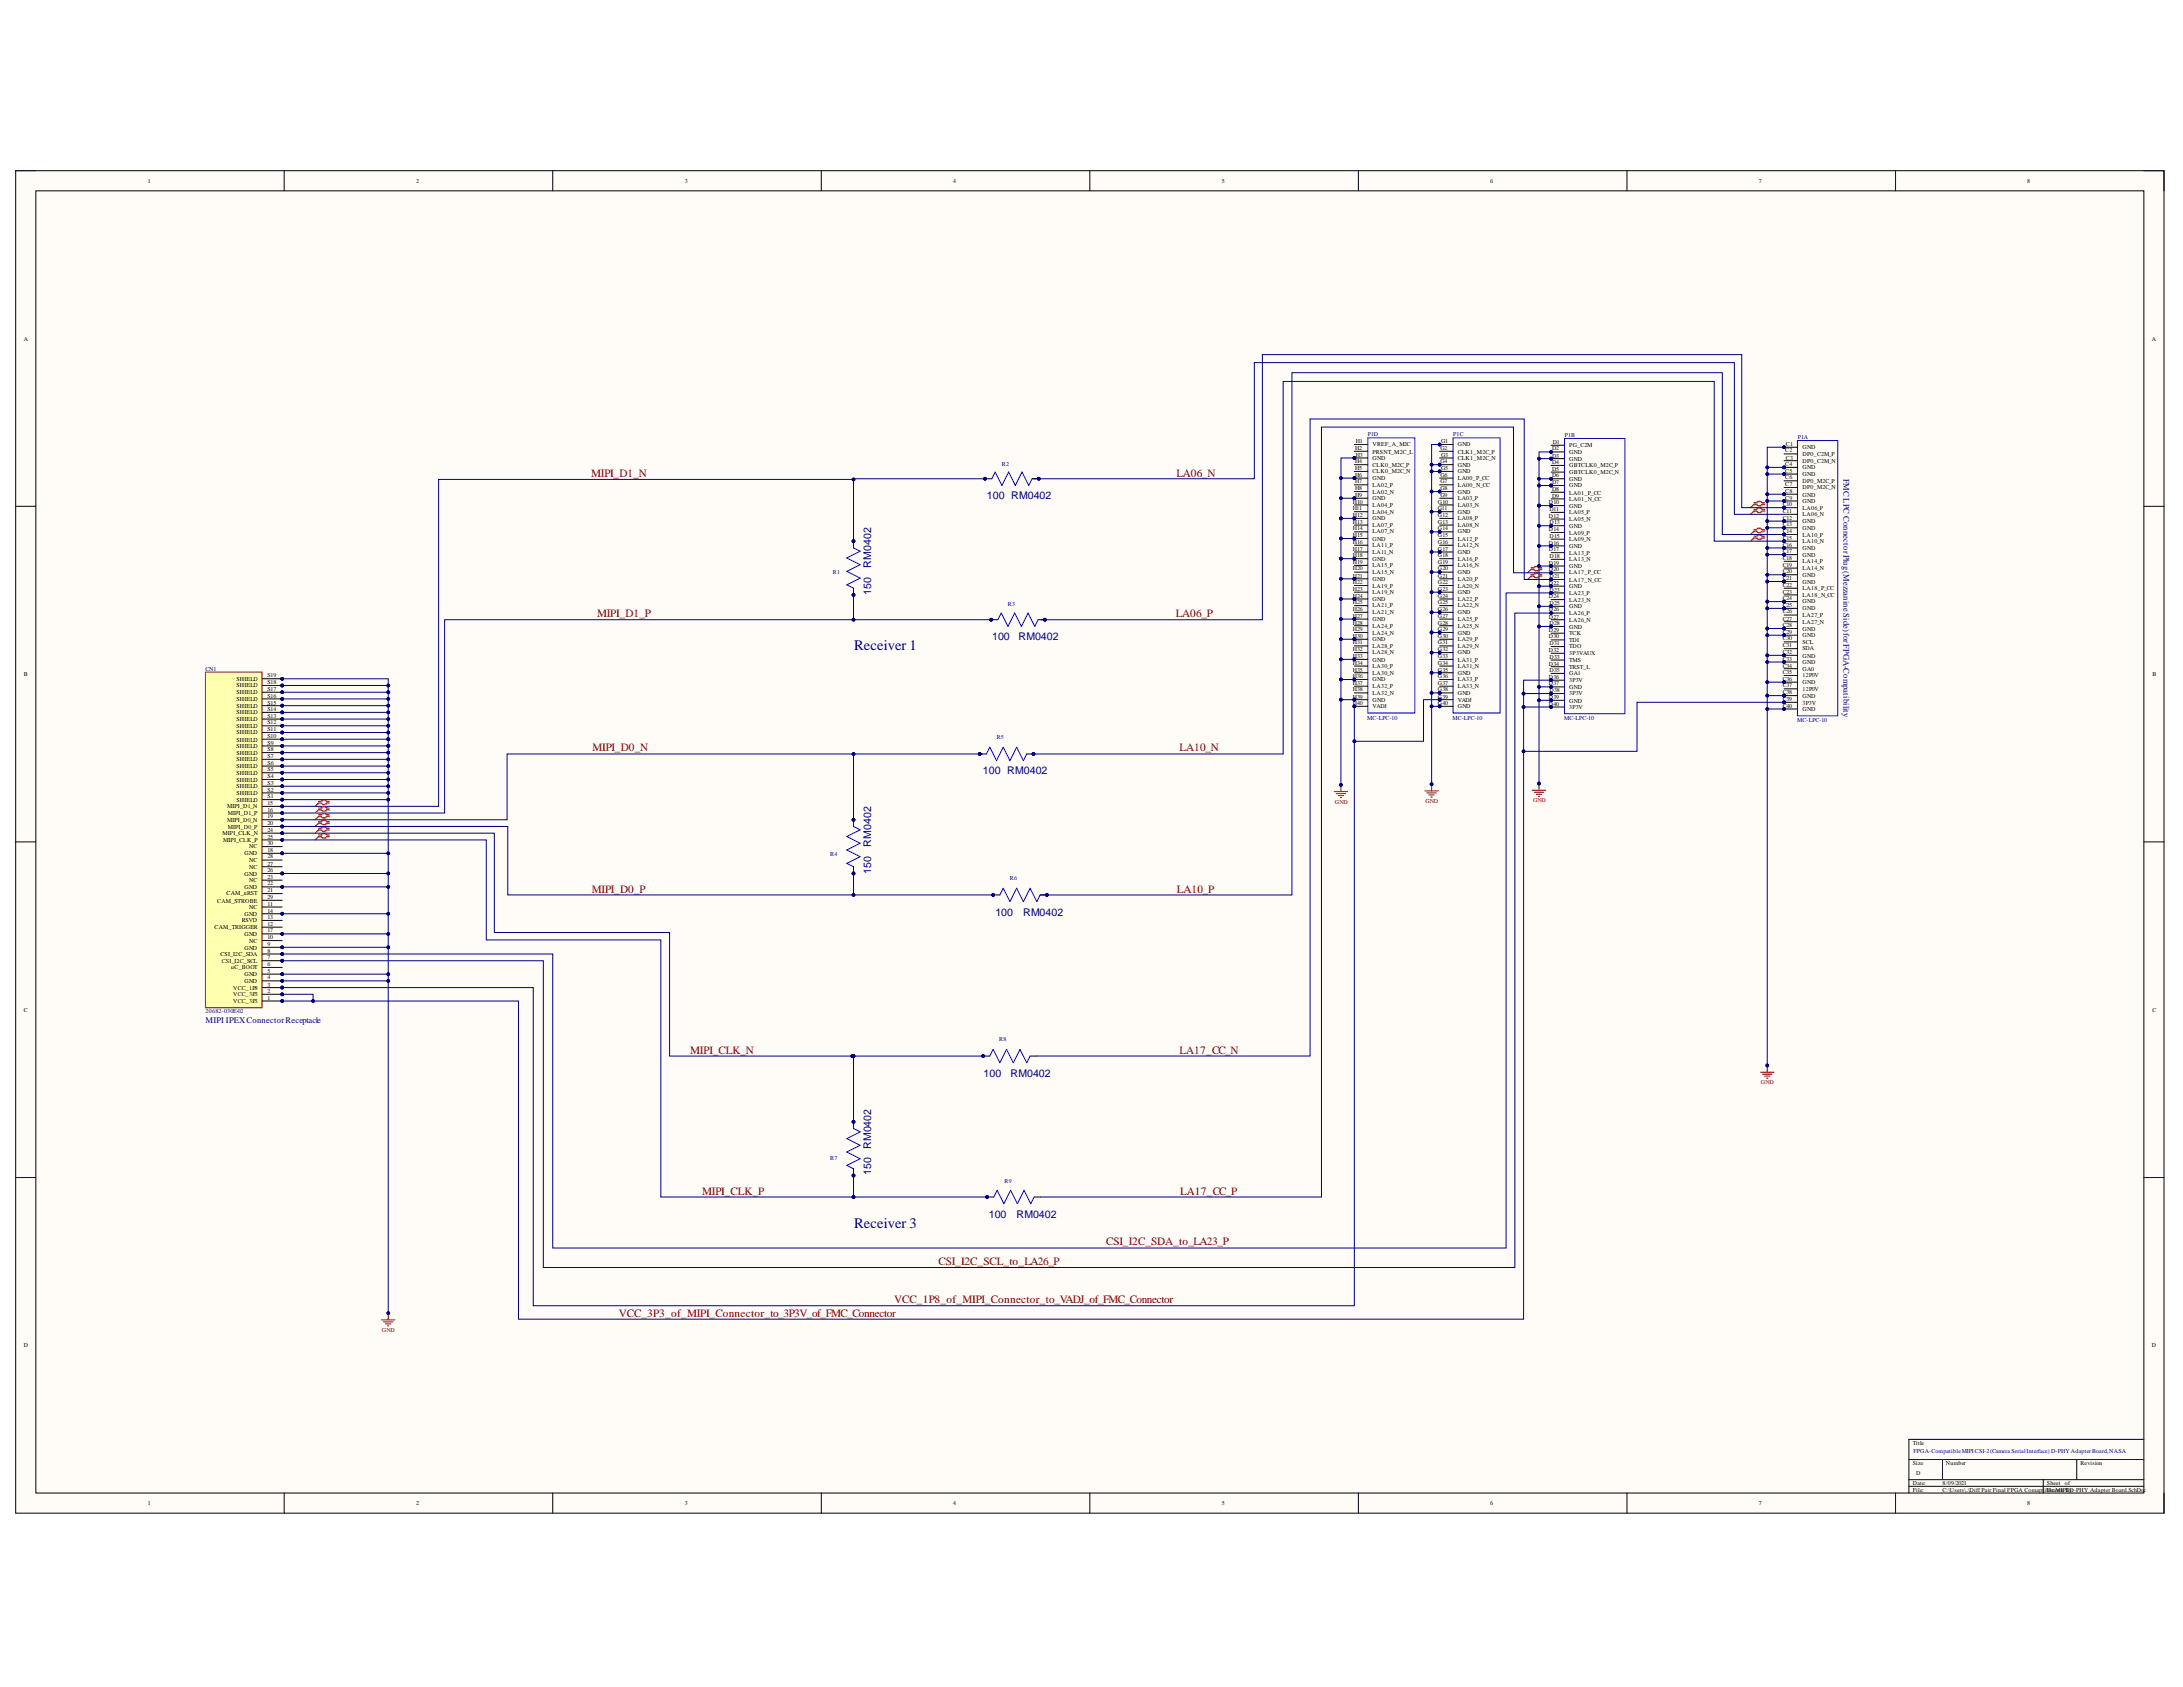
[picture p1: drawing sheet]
<svg xmlns="http://www.w3.org/2000/svg" width="279mm" height="216mm" viewBox="0 0 279 216" stroke-linecap="round" stroke-linejoin="round" font-family="sans-serif">
<defs><g id="words">
<g font-size="1.9" fill="#000080">
<text x="109.3" y="83.2">Receiver 1</text>
<text x="109.3" y="157.1">Receiver 3</text>
</g>
<g font-size="1.4" fill="#800000">
<text x="75.7" y="61.1">MIPI_D1_N</text>
<text x="150.6" y="61">LA06_N</text>
<text x="76.4" y="79">MIPI_D1_P</text>
<text x="150.5" y="79">LA06_P</text>
<text x="75.8" y="96.2">MIPI_D0_N</text>
<text x="151" y="96.2">LA10_N</text>
<text x="75.7" y="114.3">MIPI_D0_P</text>
<text x="150.6" y="114.3">LA10_P</text>
<text x="88.3" y="134.9">MIPI_CLK_N</text>
<text x="151" y="134.9">LA17_CC_N</text>
<text x="89.9" y="152.9">MIPI_CLK_P</text>
<text x="151.1" y="152.9">LA17_CC_P</text>
<text x="120.1" y="161.9">CSI_I2C_SCL_to_LA26_P</text>
<text x="141.6" y="159.4">CSI_I2C_SDA_to_LA23_P</text>
<text x="114.5" y="166.8">VCC_1P8_of_MIPI_Connector_to_VADJ_of_FMC_Connector</text>
<text x="79.2" y="168.5">VCC_3P3_of_MIPI_Connector_to_3P3V_of_FMC_Connector</text>
</g>
<g font-size="1.4" fill="#000080">
<text x="126.3" y="63.9">100 RM0402</text>
<text x="111.5" y="76.1" transform="rotate(-90 111.5 76.1)">150</text>
<text x="111.5" y="72.7" transform="rotate(-90 111.5 72.7)">RM0402</text>
<text x="127" y="82">100</text>
<text x="130.4" y="82">RM0402</text>
<text x="125.8" y="99">100 RM0402</text>
<text x="111.5" y="111.8" transform="rotate(-90 111.5 111.8)">150</text>
<text x="111.5" y="108.3" transform="rotate(-90 111.5 108.3)">RM0402</text>
<text x="127.4" y="117.2">100</text>
<text x="130.9" y="117.2">RM0402</text>
<text x="125.9" y="137.8">100</text>
<text x="129.3" y="137.8">RM0402</text>
<text x="111.5" y="147" transform="rotate(-90 111.5 147)">RM0402</text>
<text x="111.5" y="150.4" transform="rotate(-90 111.5 150.4)">150</text>
<text x="126.6" y="155.8">100</text>
<text x="130.1" y="155.8">RM0402</text>
</g>
<g font-size="1.1" fill="#000080">
<text x="235.9" y="61.3" transform="rotate(90 235.9 61.3)">FMC LPC ConnectorPlug(Mezzanine Side)forFPGA-Compatibility</text>
<text x="26.3" y="130.9">MIPI IPEXConnectorReceptacle</text>
</g>
<g font-size=".8">
<text x="18.9" y="23.4">1</text>
<text x="53.3" y="23.4">2</text>
<text x="87.7" y="23.4">3</text>
<text x="122" y="23.4">4</text>
<text x="156.4" y="23.4">5</text>
<text x="190.7" y="23.4">6</text>
<text x="225.1" y="23.4">7</text>
<text x="259.4" y="23.4">8</text>
<text x="3" y="43.6">A</text>
<text x="275.4" y="43.6">A</text>
<text x="173.5" y="57.5">H2</text>
<text x="173.5" y="59.3">H4</text>
<text x="173.6" y="56.7">H1</text>
<text x="173.6" y="58.5">H3</text>
<text x="175.7" y="57.1">VREF_A_M2C</text>
<text x="175.7" y="58.1">PRSNT_M2C_L</text>
<text x="175.7" y="58.9">GND</text>
<text x="175.7" y="59.7">CLK0_M2C_P</text>
<text x="184.4" y="57.5">G2</text>
<text x="184.4" y="59.3">G4</text>
<text x="184.5" y="56.7">G1</text>
<text x="184.5" y="58.5">G3</text>
<text x="186.6" y="57.1">GND</text>
<text x="186.6" y="58.1">CLK1_M2C_P</text>
<text x="186.6" y="58.9">CLK1_M2C_N</text>
<text x="186.6" y="59.7">GND</text>
<text x="198.7" y="57.6">D2</text>
<text x="198.7" y="58.6">D3</text>
<text x="198.7" y="59.4">D4</text>
<text x="198.7" y="56.8">D1</text>
<text x="200.9" y="57.2">PG_C2M</text>
<text x="200.9" y="58.1">GND</text>
<text x="200.9" y="59">GND</text>
<text x="200.9" y="59.8">GBTCLK0_M2C_P</text>
<text x="228.5" y="57.9">C2</text>
<text x="228.5" y="59.7">C4</text>
<text x="228.6" y="57">C1</text>
<text x="228.6" y="58.8">C3</text>
<text x="230.7" y="57.5">GND</text>
<text x="230.7" y="58.4">DP0_C2M_P</text>
<text x="230.7" y="59.2">DP0_C2M_N</text>
<text x="173.1" y="64.5">H10</text>
<text x="173.1" y="65.3">H11</text>
<text x="173.5" y="60.2">H5</text>
<text x="173.5" y="61">H6</text>
<text x="173.5" y="61.9">H7</text>
<text x="173.5" y="62.7">H8</text>
<text x="173.5" y="63.6">H9</text>
<text x="175.7" y="60.6">CLK0_M2C_N</text>
<text x="175.7" y="61.4">GND</text>
<text x="175.7" y="62.3">LA02_P</text>
<text x="175.7" y="63.2">LA02_N</text>
<text x="175.7" y="64.1">GND</text>
<text x="175.7" y="64.9">LA04_P</text>
<text x="175.7" y="65.7">LA04_N</text>
<text x="184" y="64.5">G10</text>
<text x="184" y="65.3">G11</text>
<text x="184.4" y="61">G6</text>
<text x="184.4" y="61.9">G7</text>
<text x="184.4" y="62.7">G8</text>
<text x="184.4" y="63.6">G9</text>
<text x="184.5" y="60.2">G5</text>
<text x="186.6" y="60.6">GND</text>
<text x="186.6" y="61.4">LA00_P_CC</text>
<text x="186.6" y="62.3">LA00_N_CC</text>
<text x="186.6" y="63.2">GND</text>
<text x="186.6" y="64.1">LA03_P</text>
<text x="186.6" y="64.9">LA03_N</text>
<text x="186.6" y="65.7">GND</text>
<text x="198.2" y="64.6">D10</text>
<text x="198.3" y="65.4">D11</text>
<text x="198.7" y="60.2">D5</text>
<text x="198.7" y="61.1">D6</text>
<text x="198.7" y="61.9">D7</text>
<text x="198.7" y="62.8">D8</text>
<text x="198.7" y="63.7">D9</text>
<text x="200.9" y="60.7">GBTCLK0_M2C_N</text>
<text x="200.9" y="61.5">GND</text>
<text x="200.9" y="62.4">GND</text>
<text x="200.9" y="63.3">LA01_P_CC</text>
<text x="200.9" y="64.1">LA01_N_CC</text>
<text x="200.9" y="65">GND</text>
<text x="200.9" y="65.8">LA05_P</text>
<text x="228.2" y="64.8">C10</text>
<text x="228.2" y="65.7">C11</text>
<text x="228.5" y="60.5">C5</text>
<text x="228.5" y="61.3">C6</text>
<text x="228.5" y="62.2">C7</text>
<text x="228.5" y="63">C8</text>
<text x="228.5" y="64">C9</text>
<text x="230.7" y="60.1">GND</text>
<text x="230.7" y="60.9">GND</text>
<text x="230.7" y="61.8">DP0_M2C_P</text>
<text x="230.7" y="62.6">DP0_M2C_N</text>
<text x="230.7" y="63.5">GND</text>
<text x="230.7" y="64.4">GND</text>
<text x="230.7" y="65.2">LA06_P</text>
<text x="173.1" y="66.2">H12</text>
<text x="173.1" y="67">H13</text>
<text x="173.1" y="67.9">H14</text>
<text x="173.1" y="68.8">H15</text>
<text x="173.1" y="69.6">H16</text>
<text x="173.1" y="70.5">H17</text>
<text x="173.1" y="71.3">H18</text>
<text x="175.7" y="66.6">GND</text>
<text x="175.7" y="67.4">LA07_P</text>
<text x="175.7" y="68.3">LA07_N</text>
<text x="175.7" y="69.2">GND</text>
<text x="175.7" y="70.1">LA11_P</text>
<text x="175.7" y="70.9">LA11_N</text>
<text x="175.7" y="71.7">GND</text>
<text x="184" y="66.2">G12</text>
<text x="184" y="67">G13</text>
<text x="184" y="67.9">G14</text>
<text x="184" y="68.8">G15</text>
<text x="184" y="69.6">G16</text>
<text x="184" y="70.5">G17</text>
<text x="184" y="71.3">G18</text>
<text x="186.6" y="66.6">LA08_P</text>
<text x="186.6" y="67.4">LA08_N</text>
<text x="186.6" y="68.3">GND</text>
<text x="186.6" y="69.2">LA12_P</text>
<text x="186.6" y="70.1">LA12_N</text>
<text x="186.6" y="70.9">GND</text>
<text x="186.6" y="71.7">LA16_P</text>
<text x="198.2" y="66.2">D12</text>
<text x="198.2" y="67.9">D14</text>
<text x="198.2" y="69.7">D16</text>
<text x="198.2" y="70.6">D17</text>
<text x="198.3" y="67.1">D13</text>
<text x="198.3" y="68.9">D15</text>
<text x="198.3" y="71.4">D18</text>
<text x="200.9" y="66.7">LA05_N</text>
<text x="200.9" y="67.5">GND</text>
<text x="200.9" y="68.4">LA09_P</text>
<text x="200.9" y="69.3">LA09_N</text>
<text x="200.9" y="70.1">GND</text>
<text x="200.9" y="71">LA13_P</text>
<text x="200.9" y="71.8">LA13_N</text>
<text x="228.2" y="66.5">C12</text>
<text x="228.2" y="67.3">C13</text>
<text x="228.2" y="68.2">C14</text>
<text x="228.2" y="69.1">C15</text>
<text x="228.2" y="70">C16</text>
<text x="228.2" y="70.8">C17</text>
<text x="228.2" y="71.7">C18</text>
<text x="230.7" y="66.1">LA06_N</text>
<text x="230.7" y="66.9">GND</text>
<text x="230.7" y="67.8">GND</text>
<text x="230.7" y="68.7">LA10_P</text>
<text x="230.7" y="69.5">LA10_N</text>
<text x="230.7" y="70.4">GND</text>
<text x="230.7" y="71.2">GND</text>
<text x="173.1" y="72.2">H19</text>
<text x="173.1" y="73">H20</text>
<text x="173.1" y="73.9">H21</text>
<text x="173.1" y="74.8">H22</text>
<text x="173.1" y="75.6">H23</text>
<text x="173.1" y="76.5">H24</text>
<text x="173.1" y="77.3">H25</text>
<text x="175.7" y="72.6">LA15_P</text>
<text x="175.7" y="73.4">LA15_N</text>
<text x="175.7" y="74.4">GND</text>
<text x="175.7" y="75.2">LA19_P</text>
<text x="175.7" y="76.1">LA19_N</text>
<text x="175.7" y="76.9">GND</text>
<text x="175.7" y="77.7">LA21_P</text>
<text x="184" y="72.2">G19</text>
<text x="184" y="73">G20</text>
<text x="184" y="73.9">G21</text>
<text x="184" y="74.8">G22</text>
<text x="184" y="75.6">G23</text>
<text x="184" y="76.5">G24</text>
<text x="184" y="77.3">G25</text>
<text x="186.6" y="72.6">LA16_N</text>
<text x="186.6" y="73.4">GND</text>
<text x="186.6" y="74.4">LA20_P</text>
<text x="186.6" y="75.2">LA20_N</text>
<text x="186.6" y="76.1">GND</text>
<text x="186.6" y="76.9">LA22_P</text>
<text x="186.6" y="77.7">LA22_N</text>
<text x="198.2" y="72.2">D19</text>
<text x="198.2" y="73.1">D20</text>
<text x="198.2" y="74.9">D22</text>
<text x="198.2" y="76.6">D24</text>
<text x="198.3" y="74">D21</text>
<text x="198.3" y="75.7">D23</text>
<text x="198.3" y="77.4">D25</text>
<text x="200.9" y="72.7">GND</text>
<text x="200.9" y="73.5">LA17_P_CC</text>
<text x="200.9" y="74.4">LA17_N_CC</text>
<text x="200.9" y="75.3">GND</text>
<text x="200.9" y="76.1">LA23_P</text>
<text x="200.9" y="77">LA23_N</text>
<text x="200.9" y="77.8">GND</text>
<text x="228.2" y="72.5">C19</text>
<text x="228.2" y="73.3">C20</text>
<text x="228.2" y="74.3">C21</text>
<text x="228.2" y="75.1">C22</text>
<text x="228.2" y="76">C23</text>
<text x="228.2" y="76.8">C24</text>
<text x="228.2" y="77.7">C25</text>
<text x="230.7" y="72.1">LA14_P</text>
<text x="230.7" y="72.9">LA14_N</text>
<text x="230.7" y="73.9">GND</text>
<text x="230.7" y="74.7">GND</text>
<text x="230.7" y="75.5">LA18_P_CC</text>
<text x="230.7" y="76.4">LA18_N_CC</text>
<text x="230.7" y="77.2">GND</text>
<text x="173.1" y="78.2">H26</text>
<text x="173.1" y="79.1">H27</text>
<text x="173.1" y="79.9">H28</text>
<text x="173.1" y="80.8">H29</text>
<text x="173.1" y="81.6">H30</text>
<text x="173.1" y="82.5">H31</text>
<text x="173.1" y="83.3">H32</text>
<text x="175.7" y="78.6">LA21_N</text>
<text x="175.7" y="79.5">GND</text>
<text x="175.7" y="80.4">LA24_P</text>
<text x="175.7" y="81.2">LA24_N</text>
<text x="175.7" y="82.1">GND</text>
<text x="175.7" y="82.9">LA28_P</text>
<text x="175.7" y="83.7">LA28_N</text>
<text x="184" y="78.2">G26</text>
<text x="184" y="79.1">G27</text>
<text x="184" y="79.9">G28</text>
<text x="184" y="80.8">G29</text>
<text x="184" y="81.6">G30</text>
<text x="184" y="82.5">G31</text>
<text x="184" y="83.3">G32</text>
<text x="186.6" y="78.6">GND</text>
<text x="186.6" y="79.5">LA25_P</text>
<text x="186.6" y="80.4">LA25_N</text>
<text x="186.6" y="81.2">GND</text>
<text x="186.6" y="82.1">LA29_P</text>
<text x="186.6" y="82.9">LA29_N</text>
<text x="186.6" y="83.7">GND</text>
<text x="198.2" y="78.2">D26</text>
<text x="198.2" y="79.2">D27</text>
<text x="198.2" y="80.9">D29</text>
<text x="198.2" y="81.7">D30</text>
<text x="198.2" y="83.4">D32</text>
<text x="198.3" y="80">D28</text>
<text x="198.3" y="82.6">D31</text>
<text x="200.9" y="78.7">LA26_P</text>
<text x="200.9" y="79.6">LA26_N</text>
<text x="200.9" y="80.4">GND</text>
<text x="200.9" y="81.3">TCK</text>
<text x="200.9" y="82.1">TDI</text>
<text x="200.9" y="83">TDO</text>
<text x="200.9" y="83.8">3P3VAUX</text>
<text x="228.2" y="78.5">C26</text>
<text x="228.2" y="79.4">C27</text>
<text x="228.2" y="80.3">C28</text>
<text x="228.2" y="81.1">C29</text>
<text x="228.2" y="82">C30</text>
<text x="228.2" y="82.8">C31</text>
<text x="228.2" y="83.7">C32</text>
<text x="230.7" y="78.1">GND</text>
<text x="230.7" y="79">LA27_P</text>
<text x="230.7" y="79.9">LA27_N</text>
<text x="230.7" y="80.7">GND</text>
<text x="230.7" y="81.5">GND</text>
<text x="230.7" y="82.4">SCL</text>
<text x="230.7" y="83.2">SDA</text>
<text x="3" y="86.5">B</text>
<text x="30.3" y="89.7">SHIELD</text>
<text x="30.3" y="88.8">SHIELD</text>
<text x="30.3" y="88">SHIELD</text>
<text x="30.3" y="87.1">SHIELD</text>
<text x="34.2" y="89.3">S16</text>
<text x="34.2" y="88.4">S17</text>
<text x="34.2" y="87.5">S18</text>
<text x="34.2" y="86.7">S19</text>
<text x="173.1" y="84.2">H33</text>
<text x="173.1" y="85.1">H34</text>
<text x="173.1" y="85.9">H35</text>
<text x="173.1" y="86.8">H36</text>
<text x="173.1" y="87.6">H37</text>
<text x="173.1" y="88.5">H38</text>
<text x="173.1" y="89.4">H39</text>
<text x="175.7" y="84.7">GND</text>
<text x="175.7" y="85.5">LA30_P</text>
<text x="175.7" y="86.4">LA30_N</text>
<text x="175.7" y="87.2">GND</text>
<text x="175.7" y="88.1">LA32_P</text>
<text x="175.7" y="88.9">LA32_N</text>
<text x="175.7" y="89.8">GND</text>
<text x="184" y="84.2">G33</text>
<text x="184" y="85.1">G34</text>
<text x="184" y="85.9">G35</text>
<text x="184" y="86.8">G36</text>
<text x="184" y="87.6">G37</text>
<text x="184" y="88.5">G38</text>
<text x="184" y="89.4">G39</text>
<text x="186.6" y="84.7">LA31_P</text>
<text x="186.6" y="85.5">LA31_N</text>
<text x="186.6" y="86.4">GND</text>
<text x="186.6" y="87.2">LA33_P</text>
<text x="186.6" y="88.1">LA33_N</text>
<text x="186.6" y="88.9">GND</text>
<text x="186.6" y="89.8">VADJ</text>
<text x="198.2" y="85.2">D34</text>
<text x="198.2" y="86.9">D36</text>
<text x="198.2" y="87.7">D37</text>
<text x="198.2" y="89.5">D39</text>
<text x="198.3" y="84.3">D33</text>
<text x="198.3" y="86">D35</text>
<text x="198.3" y="88.6">D38</text>
<text x="200.9" y="84.8">TMS</text>
<text x="200.9" y="85.6">TRST_L</text>
<text x="200.9" y="86.4">GA1</text>
<text x="200.9" y="87.3">3P3V</text>
<text x="200.9" y="88.1">GND</text>
<text x="200.9" y="89">3P3V</text>
<text x="200.9" y="89.9">GND</text>
<text x="228.2" y="84.6">C33</text>
<text x="228.2" y="85.4">C34</text>
<text x="228.2" y="86.3">C35</text>
<text x="228.2" y="87.1">C36</text>
<text x="228.2" y="88">C37</text>
<text x="228.2" y="88.8">C38</text>
<text x="228.2" y="89.7">C39</text>
<text x="230.7" y="84.2">GND</text>
<text x="230.7" y="85">GND</text>
<text x="230.7" y="85.9">GA0</text>
<text x="230.7" y="86.7">12P0V</text>
<text x="230.7" y="87.5">GND</text>
<text x="230.7" y="88.4">12P0V</text>
<text x="230.7" y="89.3">GND</text>
<text x="275.5" y="86.5">B</text>
<text x="30.3" y="95.7">SHIELD</text>
<text x="30.3" y="94.9">SHIELD</text>
<text x="30.3" y="94">SHIELD</text>
<text x="30.3" y="93.1">SHIELD</text>
<text x="30.3" y="92.3">SHIELD</text>
<text x="30.3" y="91.4">SHIELD</text>
<text x="30.3" y="90.6">SHIELD</text>
<text x="34.2" y="95.3">S9</text>
<text x="34.2" y="94.4">S10</text>
<text x="34.2" y="93.5">S11</text>
<text x="34.2" y="92.7">S12</text>
<text x="34.2" y="91.9">S13</text>
<text x="34.2" y="91">S14</text>
<text x="34.2" y="90.2">S15</text>
<text x="173.1" y="90.3">H40</text>
<text x="175.7" y="90.7">VADJ</text>
<text x="184" y="90.3">G40</text>
<text x="186.6" y="90.7">GND</text>
<text x="198.2" y="90.3">D40</text>
<text x="200.9" y="90.8">3P3V</text>
<text x="228.2" y="90.6">C40</text>
<text x="230.7" y="90.2">3P3V</text>
<text x="230.7" y="91">GND</text>
<text x="30.3" y="101.7">SHIELD</text>
<text x="30.3" y="100.9">SHIELD</text>
<text x="30.3" y="100.1">SHIELD</text>
<text x="30.3" y="99.1">SHIELD</text>
<text x="30.3" y="98.3">SHIELD</text>
<text x="30.3" y="97.4">SHIELD</text>
<text x="30.3" y="96.6">SHIELD</text>
<text x="34.2" y="101.3">S2</text>
<text x="34.2" y="100.5">S3</text>
<text x="34.2" y="99.5">S4</text>
<text x="34.2" y="98.7">S5</text>
<text x="34.2" y="97.9">S6</text>
<text x="34.2" y="97">S7</text>
<text x="34.2" y="96.2">S8</text>
<text x="28.5" y="106.9">MIPI_CLK_N</text>
<text x="28.6" y="107.7">MIPI_CLK_P</text>
<text x="29.1" y="105.2">MIPI_D0_N</text>
<text x="29.1" y="103.4">MIPI_D1_N</text>
<text x="29.2" y="106.1">MIPI_D0_P</text>
<text x="29.2" y="104.3">MIPI_D1_P</text>
<text x="30.3" y="102.6">SHIELD</text>
<text x="34.2" y="107.3">25</text>
<text x="34.2" y="106.5">24</text>
<text x="34.2" y="105.6">20</text>
<text x="34.2" y="104.7">19</text>
<text x="34.2" y="103.9">16</text>
<text x="34.2" y="103">15</text>
<text x="34.2" y="102.2">S1</text>
<text x="31.3" y="113.7">GND</text>
<text x="31.3" y="112.1">GND</text>
<text x="31.3" y="109.4">GND</text>
<text x="31.9" y="112.9">NC</text>
<text x="31.9" y="111.2">NC</text>
<text x="31.9" y="110.4">NC</text>
<text x="31.9" y="108.6">NC</text>
<text x="34.2" y="113.3">22</text>
<text x="34.2" y="112.5">23</text>
<text x="34.2" y="111.6">26</text>
<text x="34.2" y="110.8">27</text>
<text x="34.2" y="109.9">28</text>
<text x="34.2" y="109">18</text>
<text x="34.2" y="108.2">30</text>
<text x="27.5" y="118.9">CAM_TRIGGER</text>
<text x="27.8" y="115.5">CAM_STROBE</text>
<text x="29" y="114.6">CAM_nRST</text>
<text x="30.9" y="118.1">RSVD</text>
<text x="31.3" y="119.7">GND</text>
<text x="31.3" y="117.2">GND</text>
<text x="31.9" y="116.4">NC</text>
<text x="34.2" y="119.3">17</text>
<text x="34.2" y="118.5">12</text>
<text x="34.2" y="117.6">13</text>
<text x="34.2" y="116.8">14</text>
<text x="34.2" y="115.9">11</text>
<text x="34.2" y="115">29</text>
<text x="34.2" y="114.2">21</text>
<text x="28.2" y="122.4">CSI_I2C_SDA</text>
<text x="28.4" y="123.2">CSI_I2C_SCL</text>
<text x="29.6" y="124.1">uC_BOOT</text>
<text x="31.3" y="125.8">GND</text>
<text x="31.3" y="124.9">GND</text>
<text x="31.3" y="121.5">GND</text>
<text x="31.9" y="120.7">NC</text>
<text x="34.2" y="125.3">4</text>
<text x="34.2" y="124.5">5</text>
<text x="34.2" y="123.6">6</text>
<text x="34.2" y="122.8">7</text>
<text x="34.2" y="121.9">8</text>
<text x="34.2" y="121.1">9</text>
<text x="34.2" y="120.2">10</text>
<text x="3" y="129.5">C</text>
<text x="29.8" y="128.4">VCC_3P3</text>
<text x="29.8" y="127.5">VCC_3P3</text>
<text x="29.8" y="126.7">VCC_1P8</text>
<text x="34.2" y="127.9">1</text>
<text x="34.2" y="127.1">2</text>
<text x="34.2" y="126.3">3</text>
<text x="275.5" y="129.5">C</text>
<text x="3" y="172.4">D</text>
<text x="275.4" y="172.4">D</text>
<text x="244.8" y="184.9">Title</text>
<text x="244.8" y="187.4">Size</text>
<text x="244.8" y="190.1">Date:</text>
<text x="244.8" y="190.9">File:</text>
<text x="245.2" y="188.8">D</text>
<text x="248.6" y="190.1">8/09/2021</text>
<text x="248.6" y="190.9">C:\Users\..\Diff Pair Final FPGA ComaptibDlrawn By:</text>
<text x="249" y="187.4">Number</text>
<text x="262" y="190.1">Sheet of</text>
<text x="262.6" y="190.9">e MIPI D-PHY Adapter Board.SchDoc</text>
<text x="266.3" y="187.4">Revision</text>
<text x="18.9" y="192.6">1</text>
<text x="53.3" y="192.6">2</text>
<text x="87.7" y="192.6">3</text>
<text x="122" y="192.6">4</text>
<text x="156.4" y="192.6">5</text>
<text x="190.7" y="192.6">6</text>
<text x="225.1" y="192.6">7</text>
<text x="259.4" y="192.6">8</text>
</g>
<g font-size=".8" fill="#000080">
<text x="128.2" y="59.7">R2</text>
<text x="175.1" y="55.9">P1D</text>
<text x="186" y="55.9">P1C</text>
<text x="200.3" y="55.9">P1B</text>
<text x="230.1" y="56.2">P1A</text>
<text x="106.6" y="73.5">R1</text>
<text x="129" y="77.6">R3</text>
<text x="26.3" y="85.9">CN1</text>
<text x="127.6" y="94.6">R5</text>
<text x="175" y="92.1">MC-LPC-10</text>
<text x="185.9" y="92.1">MC-LPC-10</text>
<text x="200.2" y="92.2">MC-LPC-10</text>
<text x="230" y="92.4">MC-LPC-10</text>
<text x="106.3" y="109.5">R4</text>
<text x="129.3" y="112.6">R6</text>
<text x="26.3" y="129.6">20682-030E-02</text>
<text x="127.9" y="133.2">R8</text>
<text x="106.3" y="148.4">R7</text>
<text x="128.6" y="151.4">R9</text>
<text x="244.9" y="186">FPGA-CompatibleMIPI CSI-2(Camera SerialInterface) D-PHYAdapterBoard,NASA</text>
</g>
<g font-size=".8" fill="#800000">
<text x="170.8" y="102.8">GND</text>
<text x="182.4" y="102.8">GND</text>
<text x="196.2" y="102.7">GND</text>
<text x="225.4" y="138.8">GND</text>
<text x="48.9" y="170.5">GND</text>
</g>
</g></defs>
<path d="M2 21.8h275v171.9h-275z" fill-rule="evenodd" fill="#fffcf8"/>
<path d="M2 21.8h275v171.9h-275z" fill="none" stroke="#000" stroke-width=".13"/>
<path d="M4.6 24.4h269.8v166.7h-269.8z" fill-rule="evenodd" fill="#fffcf8"/>
<g fill="none" stroke="#000" stroke-width=".13">
<path d="M2 21.8h2.6M4.6 24.4h269.8v166.7h-269.8zM36.4 21.8v2.6M70.7 21.8v2.6M105.1 21.8v2.6M139.5 21.8v2.6M173.9 21.8v2.6M208.2 21.8v2.6M242.6 21.8v2.6M274.4 21.8h2.6v2.6M2 64.8h2.6M274.4 64.8h2.6"/>
<path d="M2 107.7h2.6M274.4 107.7h2.6M2 150.7h2.6M274.4 150.7h2.6M36.4 191.1v2.6M70.7 191.1v2.6M105.1 191.1v2.6M139.5 191.1v2.6M173.9 191.1v2.6M208.2 191.1v2.6M242.6 191.1v2.6M244.3 186.8h30.1"/>
<path d="M244.3 189.4h30.1M244.3 190.2h30.1M248.6 186.8v2.6M261.5 189.4v1.7M265.8 186.8v2.6M274.4 184.2h-30.1v6.9M277 191.1v2.6"/>
</g>
<path d="M48.8 168.9h1.8M49.1 169.2h1.2M49.3 169.4h.7M49.6 169.7h.2M49.7 168.1v.8" fill="none" stroke="#800000" stroke-width=".13"/>
<circle cx="49.7" cy="168.1" r=".17" fill="#000080"/>
<circle cx="49.7" cy="168.1" r=".17" fill="none" stroke="#000080" stroke-width=".13"/>
<path d="M225.3 137.2h1.8M225.6 137.5h1.2M225.8 137.7h.7M226.1 138h.2M226.2 136.4v.8" fill="none" stroke="#800000" stroke-width=".13"/>
<circle cx="226.2" cy="136.4" r=".17" fill="#000080"/>
<circle cx="226.2" cy="136.4" r=".17" fill="none" stroke="#000080" stroke-width=".13"/>
<circle cx="228.3" cy="57.2" r=".17" fill="#000080"/>
<circle cx="228.3" cy="57.2" r=".17" fill="none" stroke="#000080" stroke-width=".13"/>
<circle cx="228.3" cy="59.8" r=".17" fill="#000080"/>
<circle cx="228.3" cy="59.8" r=".17" fill="none" stroke="#000080" stroke-width=".13"/>
<circle cx="228.3" cy="60.7" r=".17" fill="#000080"/>
<circle cx="228.3" cy="60.7" r=".17" fill="none" stroke="#000080" stroke-width=".13"/>
<circle cx="228.3" cy="63.3" r=".17" fill="#000080"/>
<circle cx="228.3" cy="63.3" r=".17" fill="none" stroke="#000080" stroke-width=".13"/>
<circle cx="228.3" cy="64.1" r=".18" fill="#000080"/>
<circle cx="228.3" cy="64.1" r=".18" fill="none" stroke="#000080" stroke-width=".13"/>
<circle cx="228.3" cy="65" r=".17" fill="#000080"/>
<circle cx="228.3" cy="65" r=".17" fill="none" stroke="#000080" stroke-width=".13"/>
<circle cx="228.3" cy="66.7" r=".17" fill="#000080"/>
<circle cx="228.3" cy="66.7" r=".17" fill="none" stroke="#000080" stroke-width=".13"/>
<circle cx="228.3" cy="67.6" r=".17" fill="#000080"/>
<circle cx="228.3" cy="67.6" r=".17" fill="none" stroke="#000080" stroke-width=".13"/>
<circle cx="228.3" cy="68.4" r=".17" fill="#000080"/>
<circle cx="228.3" cy="68.4" r=".17" fill="none" stroke="#000080" stroke-width=".13"/>
<circle cx="228.3" cy="69.3" r=".17" fill="#000080"/>
<circle cx="228.3" cy="69.3" r=".17" fill="none" stroke="#000080" stroke-width=".13"/>
<circle cx="228.3" cy="70.1" r=".17" fill="#000080"/>
<circle cx="228.3" cy="70.1" r=".17" fill="none" stroke="#000080" stroke-width=".13"/>
<circle cx="228.3" cy="71" r=".17" fill="#000080"/>
<circle cx="228.3" cy="71" r=".17" fill="none" stroke="#000080" stroke-width=".13"/>
<circle cx="228.3" cy="73.6" r=".17" fill="#000080"/>
<circle cx="228.3" cy="73.6" r=".17" fill="none" stroke="#000080" stroke-width=".13"/>
<circle cx="228.3" cy="74.4" r=".17" fill="#000080"/>
<circle cx="228.3" cy="74.4" r=".17" fill="none" stroke="#000080" stroke-width=".13"/>
<circle cx="228.3" cy="77" r=".17" fill="#000080"/>
<circle cx="228.3" cy="77" r=".17" fill="none" stroke="#000080" stroke-width=".13"/>
<circle cx="228.3" cy="77.9" r=".18" fill="#000080"/>
<circle cx="228.3" cy="77.9" r=".18" fill="none" stroke="#000080" stroke-width=".13"/>
<circle cx="228.3" cy="80.4" r=".18" fill="#000080"/>
<circle cx="228.3" cy="80.4" r=".18" fill="none" stroke="#000080" stroke-width=".13"/>
<circle cx="228.3" cy="81.3" r=".17" fill="#000080"/>
<circle cx="228.3" cy="81.3" r=".17" fill="none" stroke="#000080" stroke-width=".13"/>
<circle cx="228.3" cy="83.9" r=".17" fill="#000080"/>
<circle cx="228.3" cy="83.9" r=".17" fill="none" stroke="#000080" stroke-width=".13"/>
<circle cx="228.3" cy="84.7" r=".17" fill="#000080"/>
<circle cx="228.3" cy="84.7" r=".17" fill="none" stroke="#000080" stroke-width=".13"/>
<circle cx="228.3" cy="87.3" r=".17" fill="#000080"/>
<circle cx="228.3" cy="87.3" r=".17" fill="none" stroke="#000080" stroke-width=".13"/>
<circle cx="228.3" cy="89" r=".18" fill="#000080"/>
<circle cx="228.3" cy="89" r=".18" fill="none" stroke="#000080" stroke-width=".13"/>
<circle cx="228.3" cy="89.9" r=".17" fill="#000080"/>
<circle cx="228.3" cy="89.9" r=".17" fill="none" stroke="#000080" stroke-width=".13"/>
<circle cx="228.3" cy="90.7" r=".17" fill="#000080"/>
<circle cx="228.3" cy="90.7" r=".17" fill="none" stroke="#000080" stroke-width=".13"/>
<path d="M230.1 56.4h5.1v35.2h-5.1z" fill="none" stroke="#00f" stroke-width=".13"/>
<path d="M228.3 57.2h1.8" fill="none" stroke="#000" stroke-width=".13"/>
<circle cx="228.3" cy="57.2" r=".17" fill="#000080"/>
<circle cx="228.3" cy="57.2" r=".17" fill="none" stroke="#000080" stroke-width=".13"/>
<path d="M228.3 58.1h1.8M228.3 59h1.8M228.3 59.8h1.8" fill="none" stroke="#000" stroke-width=".13"/>
<circle cx="228.3" cy="59.8" r=".17" fill="#000080"/>
<circle cx="228.3" cy="59.8" r=".17" fill="none" stroke="#000080" stroke-width=".13"/>
<path d="M228.3 60.7h1.8" fill="none" stroke="#000" stroke-width=".13"/>
<circle cx="228.3" cy="60.7" r=".17" fill="#000080"/>
<circle cx="228.3" cy="60.7" r=".17" fill="none" stroke="#000080" stroke-width=".13"/>
<path d="M228.3 61.5h1.8M228.3 62.4h1.8M228.3 63.2h1.8" fill="none" stroke="#000" stroke-width=".13"/>
<circle cx="228.3" cy="63.3" r=".17" fill="#000080"/>
<circle cx="228.3" cy="63.3" r=".17" fill="none" stroke="#000080" stroke-width=".13"/>
<path d="M228.3 64.1h1.8" fill="none" stroke="#000" stroke-width=".13"/>
<circle cx="228.3" cy="64.1" r=".18" fill="#000080"/>
<circle cx="228.3" cy="64.1" r=".18" fill="none" stroke="#000080" stroke-width=".13"/>
<path d="M228.3 65h1.8" fill="none" stroke="#000" stroke-width=".13"/>
<circle cx="228.3" cy="65" r=".17" fill="#000080"/>
<circle cx="228.3" cy="65" r=".17" fill="none" stroke="#000080" stroke-width=".13"/>
<path d="M228.3 65.8h1.8M228.3 66.7h1.8" fill="none" stroke="#000" stroke-width=".13"/>
<circle cx="228.3" cy="66.7" r=".17" fill="#000080"/>
<circle cx="228.3" cy="66.7" r=".17" fill="none" stroke="#000080" stroke-width=".13"/>
<path d="M228.3 67.5h1.8" fill="none" stroke="#000" stroke-width=".13"/>
<circle cx="228.3" cy="67.6" r=".17" fill="#000080"/>
<circle cx="228.3" cy="67.6" r=".17" fill="none" stroke="#000080" stroke-width=".13"/>
<path d="M228.3 68.4h1.8" fill="none" stroke="#000" stroke-width=".13"/>
<circle cx="228.3" cy="68.4" r=".17" fill="#000080"/>
<circle cx="228.3" cy="68.4" r=".17" fill="none" stroke="#000080" stroke-width=".13"/>
<path d="M228.3 69.3h1.8" fill="none" stroke="#000" stroke-width=".13"/>
<circle cx="228.3" cy="69.3" r=".17" fill="#000080"/>
<circle cx="228.3" cy="69.3" r=".17" fill="none" stroke="#000080" stroke-width=".13"/>
<path d="M228.3 70.1h1.8" fill="none" stroke="#000" stroke-width=".13"/>
<circle cx="228.3" cy="70.1" r=".17" fill="#000080"/>
<circle cx="228.3" cy="70.1" r=".17" fill="none" stroke="#000080" stroke-width=".13"/>
<path d="M228.3 71h1.8" fill="none" stroke="#000" stroke-width=".13"/>
<circle cx="228.3" cy="71" r=".17" fill="#000080"/>
<circle cx="228.3" cy="71" r=".17" fill="none" stroke="#000080" stroke-width=".13"/>
<path d="M228.3 71.8h1.8M228.3 72.7h1.8M228.3 73.6h1.8" fill="none" stroke="#000" stroke-width=".13"/>
<circle cx="228.3" cy="73.6" r=".17" fill="#000080"/>
<circle cx="228.3" cy="73.6" r=".17" fill="none" stroke="#000080" stroke-width=".13"/>
<path d="M228.3 74.4h1.8" fill="none" stroke="#000" stroke-width=".13"/>
<circle cx="228.3" cy="74.4" r=".17" fill="#000080"/>
<circle cx="228.3" cy="74.4" r=".17" fill="none" stroke="#000080" stroke-width=".13"/>
<path d="M228.3 75.3h1.8M228.3 76.1h1.8M228.3 77h1.8" fill="none" stroke="#000" stroke-width=".13"/>
<circle cx="228.3" cy="77" r=".17" fill="#000080"/>
<circle cx="228.3" cy="77" r=".17" fill="none" stroke="#000080" stroke-width=".13"/>
<path d="M228.3 77.9h1.8" fill="none" stroke="#000" stroke-width=".13"/>
<circle cx="228.3" cy="77.9" r=".18" fill="#000080"/>
<circle cx="228.3" cy="77.9" r=".18" fill="none" stroke="#000080" stroke-width=".13"/>
<path d="M228.3 78.7h1.8M228.3 79.6h1.8M228.3 80.4h1.8" fill="none" stroke="#000" stroke-width=".13"/>
<circle cx="228.3" cy="80.4" r=".18" fill="#000080"/>
<circle cx="228.3" cy="80.4" r=".18" fill="none" stroke="#000080" stroke-width=".13"/>
<path d="M228.3 81.3h1.8" fill="none" stroke="#000" stroke-width=".13"/>
<circle cx="228.3" cy="81.3" r=".17" fill="#000080"/>
<circle cx="228.3" cy="81.3" r=".17" fill="none" stroke="#000080" stroke-width=".13"/>
<path d="M228.3 82.1h1.8M228.3 83h1.8M228.3 83.9h1.8" fill="none" stroke="#000" stroke-width=".13"/>
<circle cx="228.3" cy="83.9" r=".17" fill="#000080"/>
<circle cx="228.3" cy="83.9" r=".17" fill="none" stroke="#000080" stroke-width=".13"/>
<path d="M228.3 84.7h1.8" fill="none" stroke="#000" stroke-width=".13"/>
<circle cx="228.3" cy="84.7" r=".17" fill="#000080"/>
<circle cx="228.3" cy="84.7" r=".17" fill="none" stroke="#000080" stroke-width=".13"/>
<path d="M228.3 85.6h1.8M228.3 86.4h1.8M228.3 87.3h1.8" fill="none" stroke="#000" stroke-width=".13"/>
<circle cx="228.3" cy="87.3" r=".17" fill="#000080"/>
<circle cx="228.3" cy="87.3" r=".17" fill="none" stroke="#000080" stroke-width=".13"/>
<path d="M228.3 88.2h1.8M228.3 89h1.8" fill="none" stroke="#000" stroke-width=".13"/>
<circle cx="228.3" cy="89" r=".18" fill="#000080"/>
<circle cx="228.3" cy="89" r=".18" fill="none" stroke="#000080" stroke-width=".13"/>
<path d="M228.3 89.9h1.8" fill="none" stroke="#000" stroke-width=".13"/>
<circle cx="228.3" cy="89.9" r=".17" fill="#000080"/>
<circle cx="228.3" cy="89.9" r=".17" fill="none" stroke="#000080" stroke-width=".13"/>
<path d="M228.3 90.7h1.8" fill="none" stroke="#000" stroke-width=".13"/>
<circle cx="228.3" cy="90.7" r=".17" fill="#000080"/>
<circle cx="228.3" cy="90.7" r=".17" fill="none" stroke="#000080" stroke-width=".13"/>
<circle cx="198.5" cy="57.8" r=".17" fill="#000080"/>
<circle cx="198.5" cy="57.8" r=".17" fill="none" stroke="#000080" stroke-width=".13"/>
<circle cx="198.5" cy="58.7" r=".17" fill="#000080"/>
<circle cx="198.5" cy="58.7" r=".17" fill="none" stroke="#000080" stroke-width=".13"/>
<circle cx="198.5" cy="61.3" r=".17" fill="#000080"/>
<circle cx="198.5" cy="61.3" r=".17" fill="none" stroke="#000080" stroke-width=".13"/>
<circle cx="198.5" cy="62.1" r=".17" fill="#000080"/>
<circle cx="198.5" cy="62.1" r=".17" fill="none" stroke="#000080" stroke-width=".13"/>
<circle cx="198.5" cy="64.7" r=".17" fill="#000080"/>
<circle cx="198.5" cy="64.7" r=".17" fill="none" stroke="#000080" stroke-width=".13"/>
<circle cx="198.5" cy="67.3" r=".17" fill="#000080"/>
<circle cx="198.5" cy="67.3" r=".17" fill="none" stroke="#000080" stroke-width=".13"/>
<circle cx="198.5" cy="69.9" r=".17" fill="#000080"/>
<circle cx="198.5" cy="69.9" r=".17" fill="none" stroke="#000080" stroke-width=".13"/>
<circle cx="198.5" cy="72.4" r=".17" fill="#000080"/>
<circle cx="198.5" cy="72.4" r=".17" fill="none" stroke="#000080" stroke-width=".13"/>
<circle cx="198.5" cy="73.3" r=".17" fill="#000080"/>
<circle cx="198.5" cy="73.3" r=".17" fill="none" stroke="#000080" stroke-width=".13"/>
<circle cx="198.5" cy="74.2" r=".17" fill="#000080"/>
<circle cx="198.5" cy="74.2" r=".17" fill="none" stroke="#000080" stroke-width=".13"/>
<circle cx="198.5" cy="75" r=".17" fill="#000080"/>
<circle cx="198.5" cy="75" r=".17" fill="none" stroke="#000080" stroke-width=".13"/>
<circle cx="198.5" cy="75.9" r=".17" fill="#000080"/>
<circle cx="198.5" cy="75.9" r=".17" fill="none" stroke="#000080" stroke-width=".13"/>
<circle cx="198.5" cy="77.6" r=".17" fill="#000080"/>
<circle cx="198.5" cy="77.6" r=".17" fill="none" stroke="#000080" stroke-width=".13"/>
<circle cx="198.5" cy="78.5" r=".17" fill="#000080"/>
<circle cx="198.5" cy="78.5" r=".17" fill="none" stroke="#000080" stroke-width=".13"/>
<circle cx="198.5" cy="80.2" r=".17" fill="#000080"/>
<circle cx="198.5" cy="80.2" r=".17" fill="none" stroke="#000080" stroke-width=".13"/>
<circle cx="198.5" cy="87" r=".17" fill="#000080"/>
<circle cx="198.5" cy="87" r=".17" fill="none" stroke="#000080" stroke-width=".13"/>
<circle cx="198.5" cy="87.9" r=".17" fill="#000080"/>
<circle cx="198.5" cy="87.9" r=".17" fill="none" stroke="#000080" stroke-width=".13"/>
<circle cx="198.5" cy="88.8" r=".17" fill="#000080"/>
<circle cx="198.5" cy="88.8" r=".17" fill="none" stroke="#000080" stroke-width=".13"/>
<circle cx="198.5" cy="89.6" r=".17" fill="#000080"/>
<circle cx="198.5" cy="89.6" r=".17" fill="none" stroke="#000080" stroke-width=".13"/>
<circle cx="198.5" cy="90.5" r=".17" fill="#000080"/>
<circle cx="198.5" cy="90.5" r=".17" fill="none" stroke="#000080" stroke-width=".13"/>
<path d="M200.2 56.1h7.8v35.2h-7.8z" fill="none" stroke="#00f" stroke-width=".13"/>
<path d="M198.5 57h1.7M198.5 57.8h1.7" fill="none" stroke="#000" stroke-width=".13"/>
<circle cx="198.5" cy="57.8" r=".17" fill="#000080"/>
<circle cx="198.5" cy="57.8" r=".17" fill="none" stroke="#000080" stroke-width=".13"/>
<path d="M198.5 58.7h1.7" fill="none" stroke="#000" stroke-width=".13"/>
<circle cx="198.5" cy="58.7" r=".17" fill="#000080"/>
<circle cx="198.5" cy="58.7" r=".17" fill="none" stroke="#000080" stroke-width=".13"/>
<path d="M198.5 59.6h1.7M198.5 60.4h1.7M198.5 61.3h1.7" fill="none" stroke="#000" stroke-width=".13"/>
<circle cx="198.5" cy="61.3" r=".17" fill="#000080"/>
<circle cx="198.5" cy="61.3" r=".17" fill="none" stroke="#000080" stroke-width=".13"/>
<path d="M198.5 62.1h1.7" fill="none" stroke="#000" stroke-width=".13"/>
<circle cx="198.5" cy="62.1" r=".17" fill="#000080"/>
<circle cx="198.5" cy="62.1" r=".17" fill="none" stroke="#000080" stroke-width=".13"/>
<path d="M198.5 63h1.7M198.5 63.8h1.7M198.5 64.7h1.7" fill="none" stroke="#000" stroke-width=".13"/>
<circle cx="198.5" cy="64.7" r=".17" fill="#000080"/>
<circle cx="198.5" cy="64.7" r=".17" fill="none" stroke="#000080" stroke-width=".13"/>
<path d="M198.5 65.6h1.7M198.5 66.4h1.7M198.5 67.3h1.7" fill="none" stroke="#000" stroke-width=".13"/>
<circle cx="198.5" cy="67.3" r=".17" fill="#000080"/>
<circle cx="198.5" cy="67.3" r=".17" fill="none" stroke="#000080" stroke-width=".13"/>
<path d="M198.5 68.1h1.7M198.5 69h1.7M198.5 69.9h1.7" fill="none" stroke="#000" stroke-width=".13"/>
<circle cx="198.5" cy="69.9" r=".17" fill="#000080"/>
<circle cx="198.5" cy="69.9" r=".17" fill="none" stroke="#000080" stroke-width=".13"/>
<path d="M198.5 70.7h1.7M198.5 71.6h1.7M198.5 72.4h1.7" fill="none" stroke="#000" stroke-width=".13"/>
<circle cx="198.5" cy="72.4" r=".17" fill="#000080"/>
<circle cx="198.5" cy="72.4" r=".17" fill="none" stroke="#000080" stroke-width=".13"/>
<path d="M198.5 73.3h1.7" fill="none" stroke="#000" stroke-width=".13"/>
<circle cx="198.5" cy="73.3" r=".17" fill="#000080"/>
<circle cx="198.5" cy="73.3" r=".17" fill="none" stroke="#000080" stroke-width=".13"/>
<path d="M198.5 74.2h1.7" fill="none" stroke="#000" stroke-width=".13"/>
<circle cx="198.5" cy="74.2" r=".17" fill="#000080"/>
<circle cx="198.5" cy="74.2" r=".17" fill="none" stroke="#000080" stroke-width=".13"/>
<path d="M198.5 75h1.7" fill="none" stroke="#000" stroke-width=".13"/>
<circle cx="198.5" cy="75" r=".17" fill="#000080"/>
<circle cx="198.5" cy="75" r=".17" fill="none" stroke="#000080" stroke-width=".13"/>
<path d="M198.5 75.9h1.7" fill="none" stroke="#000" stroke-width=".13"/>
<circle cx="198.5" cy="75.9" r=".17" fill="#000080"/>
<circle cx="198.5" cy="75.9" r=".17" fill="none" stroke="#000080" stroke-width=".13"/>
<path d="M198.5 76.7h1.7M198.5 77.6h1.7" fill="none" stroke="#000" stroke-width=".13"/>
<circle cx="198.5" cy="77.6" r=".17" fill="#000080"/>
<circle cx="198.5" cy="77.6" r=".17" fill="none" stroke="#000080" stroke-width=".13"/>
<path d="M198.5 78.5h1.7" fill="none" stroke="#000" stroke-width=".13"/>
<circle cx="198.5" cy="78.5" r=".17" fill="#000080"/>
<circle cx="198.5" cy="78.5" r=".17" fill="none" stroke="#000080" stroke-width=".13"/>
<path d="M198.5 79.3h1.7M198.5 80.2h1.7" fill="none" stroke="#000" stroke-width=".13"/>
<circle cx="198.5" cy="80.2" r=".17" fill="#000080"/>
<circle cx="198.5" cy="80.2" r=".17" fill="none" stroke="#000080" stroke-width=".13"/>
<path d="M198.5 81h1.7M198.5 81.9h1.7M198.5 82.7h1.7M198.5 83.6h1.7M198.5 84.5h1.7M198.5 85.3h1.7M198.5 86.2h1.7M198.5 87h1.7" fill="none" stroke="#000" stroke-width=".13"/>
<circle cx="198.5" cy="87" r=".17" fill="#000080"/>
<circle cx="198.5" cy="87" r=".17" fill="none" stroke="#000080" stroke-width=".13"/>
<path d="M198.5 87.9h1.7" fill="none" stroke="#000" stroke-width=".13"/>
<circle cx="198.5" cy="87.9" r=".17" fill="#000080"/>
<circle cx="198.5" cy="87.9" r=".17" fill="none" stroke="#000080" stroke-width=".13"/>
<path d="M198.5 88.8h1.7" fill="none" stroke="#000" stroke-width=".13"/>
<circle cx="198.5" cy="88.8" r=".17" fill="#000080"/>
<circle cx="198.5" cy="88.8" r=".17" fill="none" stroke="#000080" stroke-width=".13"/>
<path d="M198.5 89.6h1.7" fill="none" stroke="#000" stroke-width=".13"/>
<circle cx="198.5" cy="89.6" r=".17" fill="#000080"/>
<circle cx="198.5" cy="89.6" r=".17" fill="none" stroke="#000080" stroke-width=".13"/>
<path d="M198.5 90.5h1.7" fill="none" stroke="#000" stroke-width=".13"/>
<circle cx="198.5" cy="90.5" r=".17" fill="#000080"/>
<circle cx="198.5" cy="90.5" r=".17" fill="none" stroke="#000080" stroke-width=".13"/>
<circle cx="184.3" cy="56.9" r=".17" fill="#000080"/>
<circle cx="184.3" cy="56.9" r=".17" fill="none" stroke="#000080" stroke-width=".13"/>
<circle cx="184.3" cy="59.5" r=".17" fill="#000080"/>
<circle cx="184.3" cy="59.5" r=".17" fill="none" stroke="#000080" stroke-width=".13"/>
<circle cx="184.3" cy="60.3" r=".17" fill="#000080"/>
<circle cx="184.3" cy="60.3" r=".17" fill="none" stroke="#000080" stroke-width=".13"/>
<circle cx="184.3" cy="62.9" r=".17" fill="#000080"/>
<circle cx="184.3" cy="62.9" r=".17" fill="none" stroke="#000080" stroke-width=".13"/>
<circle cx="184.3" cy="65.5" r=".17" fill="#000080"/>
<circle cx="184.3" cy="65.5" r=".17" fill="none" stroke="#000080" stroke-width=".13"/>
<circle cx="184.3" cy="68.1" r=".17" fill="#000080"/>
<circle cx="184.3" cy="68.1" r=".17" fill="none" stroke="#000080" stroke-width=".13"/>
<circle cx="184.3" cy="70.6" r=".17" fill="#000080"/>
<circle cx="184.3" cy="70.6" r=".17" fill="none" stroke="#000080" stroke-width=".13"/>
<circle cx="184.3" cy="73.2" r=".17" fill="#000080"/>
<circle cx="184.3" cy="73.2" r=".17" fill="none" stroke="#000080" stroke-width=".13"/>
<circle cx="184.3" cy="75.8" r=".17" fill="#000080"/>
<circle cx="184.3" cy="75.8" r=".17" fill="none" stroke="#000080" stroke-width=".13"/>
<circle cx="184.3" cy="78.4" r=".17" fill="#000080"/>
<circle cx="184.3" cy="78.4" r=".17" fill="none" stroke="#000080" stroke-width=".13"/>
<circle cx="184.3" cy="80.9" r=".17" fill="#000080"/>
<circle cx="184.3" cy="80.9" r=".17" fill="none" stroke="#000080" stroke-width=".13"/>
<circle cx="184.3" cy="83.5" r=".17" fill="#000080"/>
<circle cx="184.3" cy="83.5" r=".17" fill="none" stroke="#000080" stroke-width=".13"/>
<circle cx="184.3" cy="86.1" r=".17" fill="#000080"/>
<circle cx="184.3" cy="86.1" r=".17" fill="none" stroke="#000080" stroke-width=".13"/>
<circle cx="184.3" cy="88.7" r=".17" fill="#000080"/>
<circle cx="184.3" cy="88.7" r=".17" fill="none" stroke="#000080" stroke-width=".13"/>
<circle cx="184.3" cy="89.5" r=".17" fill="#000080"/>
<circle cx="184.3" cy="89.5" r=".17" fill="none" stroke="#000080" stroke-width=".13"/>
<circle cx="184.3" cy="90.4" r=".17" fill="#000080"/>
<circle cx="184.3" cy="90.4" r=".17" fill="none" stroke="#000080" stroke-width=".13"/>
<path d="M186 56h6v35.3h-6z" fill="none" stroke="#00f" stroke-width=".13"/>
<path d="M184.3 56.9h1.7" fill="none" stroke="#000" stroke-width=".13"/>
<circle cx="184.3" cy="56.9" r=".17" fill="#000080"/>
<circle cx="184.3" cy="56.9" r=".17" fill="none" stroke="#000080" stroke-width=".13"/>
<path d="M184.3 57.8h1.7M184.3 58.6h1.7M184.3 59.5h1.7" fill="none" stroke="#000" stroke-width=".13"/>
<circle cx="184.3" cy="59.5" r=".17" fill="#000080"/>
<circle cx="184.3" cy="59.5" r=".17" fill="none" stroke="#000080" stroke-width=".13"/>
<path d="M184.3 60.3h1.7" fill="none" stroke="#000" stroke-width=".13"/>
<circle cx="184.3" cy="60.3" r=".17" fill="#000080"/>
<circle cx="184.3" cy="60.3" r=".17" fill="none" stroke="#000080" stroke-width=".13"/>
<path d="M184.3 61.2h1.7M184.3 62h1.7M184.3 62.9h1.7" fill="none" stroke="#000" stroke-width=".13"/>
<circle cx="184.3" cy="62.9" r=".17" fill="#000080"/>
<circle cx="184.3" cy="62.9" r=".17" fill="none" stroke="#000080" stroke-width=".13"/>
<path d="M184.3 63.8h1.7M184.3 64.6h1.7M184.3 65.5h1.7" fill="none" stroke="#000" stroke-width=".13"/>
<circle cx="184.3" cy="65.5" r=".17" fill="#000080"/>
<circle cx="184.3" cy="65.5" r=".17" fill="none" stroke="#000080" stroke-width=".13"/>
<path d="M184.3 66.3h1.7M184.3 67.2h1.7M184.3 68.1h1.7" fill="none" stroke="#000" stroke-width=".13"/>
<circle cx="184.3" cy="68.1" r=".17" fill="#000080"/>
<circle cx="184.3" cy="68.1" r=".17" fill="none" stroke="#000080" stroke-width=".13"/>
<path d="M184.3 68.9h1.7M184.3 69.8h1.7M184.3 70.6h1.7" fill="none" stroke="#000" stroke-width=".13"/>
<circle cx="184.3" cy="70.6" r=".17" fill="#000080"/>
<circle cx="184.3" cy="70.6" r=".17" fill="none" stroke="#000080" stroke-width=".13"/>
<path d="M184.3 71.5h1.7M184.3 72.4h1.7M184.3 73.2h1.7" fill="none" stroke="#000" stroke-width=".13"/>
<circle cx="184.3" cy="73.2" r=".17" fill="#000080"/>
<circle cx="184.3" cy="73.2" r=".17" fill="none" stroke="#000080" stroke-width=".13"/>
<path d="M184.3 74.1h1.7M184.3 74.9h1.7M184.3 75.8h1.7" fill="none" stroke="#000" stroke-width=".13"/>
<circle cx="184.3" cy="75.8" r=".17" fill="#000080"/>
<circle cx="184.3" cy="75.8" r=".17" fill="none" stroke="#000080" stroke-width=".13"/>
<path d="M184.3 76.7h1.7M184.3 77.5h1.7M184.3 78.4h1.7" fill="none" stroke="#000" stroke-width=".13"/>
<circle cx="184.3" cy="78.4" r=".17" fill="#000080"/>
<circle cx="184.3" cy="78.4" r=".17" fill="none" stroke="#000080" stroke-width=".13"/>
<path d="M184.3 79.2h1.7M184.3 80.1h1.7M184.3 80.9h1.7" fill="none" stroke="#000" stroke-width=".13"/>
<circle cx="184.3" cy="80.9" r=".17" fill="#000080"/>
<circle cx="184.3" cy="80.9" r=".17" fill="none" stroke="#000080" stroke-width=".13"/>
<path d="M184.3 81.8h1.7M184.3 82.7h1.7M184.3 83.5h1.7" fill="none" stroke="#000" stroke-width=".13"/>
<circle cx="184.3" cy="83.5" r=".17" fill="#000080"/>
<circle cx="184.3" cy="83.5" r=".17" fill="none" stroke="#000080" stroke-width=".13"/>
<path d="M184.3 84.4h1.7M184.3 85.2h1.7M184.3 86.1h1.7" fill="none" stroke="#000" stroke-width=".13"/>
<circle cx="184.3" cy="86.1" r=".17" fill="#000080"/>
<circle cx="184.3" cy="86.1" r=".17" fill="none" stroke="#000080" stroke-width=".13"/>
<path d="M184.3 87h1.7M184.3 87.8h1.7M184.3 88.7h1.7" fill="none" stroke="#000" stroke-width=".13"/>
<circle cx="184.3" cy="88.7" r=".17" fill="#000080"/>
<circle cx="184.3" cy="88.7" r=".17" fill="none" stroke="#000080" stroke-width=".13"/>
<path d="M184.3 89.5h1.7" fill="none" stroke="#000" stroke-width=".13"/>
<circle cx="184.3" cy="89.5" r=".17" fill="#000080"/>
<circle cx="184.3" cy="89.5" r=".17" fill="none" stroke="#000080" stroke-width=".13"/>
<path d="M184.3 90.4h1.7" fill="none" stroke="#000" stroke-width=".13"/>
<circle cx="184.3" cy="90.4" r=".17" fill="#000080"/>
<circle cx="184.3" cy="90.4" r=".17" fill="none" stroke="#000080" stroke-width=".13"/>
<circle cx="173.3" cy="58.6" r=".17" fill="#000080"/>
<circle cx="173.3" cy="58.6" r=".17" fill="none" stroke="#000080" stroke-width=".13"/>
<circle cx="173.3" cy="61.2" r=".17" fill="#000080"/>
<circle cx="173.3" cy="61.2" r=".17" fill="none" stroke="#000080" stroke-width=".13"/>
<circle cx="173.3" cy="63.8" r=".17" fill="#000080"/>
<circle cx="173.3" cy="63.8" r=".17" fill="none" stroke="#000080" stroke-width=".13"/>
<circle cx="173.3" cy="66.3" r=".17" fill="#000080"/>
<circle cx="173.3" cy="66.3" r=".17" fill="none" stroke="#000080" stroke-width=".13"/>
<circle cx="173.3" cy="68.9" r=".17" fill="#000080"/>
<circle cx="173.3" cy="68.9" r=".17" fill="none" stroke="#000080" stroke-width=".13"/>
<circle cx="173.3" cy="71.5" r=".17" fill="#000080"/>
<circle cx="173.3" cy="71.5" r=".17" fill="none" stroke="#000080" stroke-width=".13"/>
<circle cx="173.3" cy="74.1" r=".17" fill="#000080"/>
<circle cx="173.3" cy="74.1" r=".17" fill="none" stroke="#000080" stroke-width=".13"/>
<circle cx="173.3" cy="76.7" r=".17" fill="#000080"/>
<circle cx="173.3" cy="76.7" r=".17" fill="none" stroke="#000080" stroke-width=".13"/>
<circle cx="173.3" cy="79.2" r=".17" fill="#000080"/>
<circle cx="173.3" cy="79.2" r=".17" fill="none" stroke="#000080" stroke-width=".13"/>
<circle cx="173.3" cy="81.8" r=".17" fill="#000080"/>
<circle cx="173.3" cy="81.8" r=".17" fill="none" stroke="#000080" stroke-width=".13"/>
<circle cx="173.3" cy="84.4" r=".17" fill="#000080"/>
<circle cx="173.3" cy="84.4" r=".17" fill="none" stroke="#000080" stroke-width=".13"/>
<circle cx="173.3" cy="87" r=".17" fill="#000080"/>
<circle cx="173.3" cy="87" r=".17" fill="none" stroke="#000080" stroke-width=".13"/>
<circle cx="173.3" cy="89.5" r=".17" fill="#000080"/>
<circle cx="173.3" cy="89.5" r=".17" fill="none" stroke="#000080" stroke-width=".13"/>
<circle cx="173.3" cy="90.4" r=".17" fill="#000080"/>
<circle cx="173.3" cy="90.4" r=".17" fill="none" stroke="#000080" stroke-width=".13"/>
<path d="M175.1 56h6v35.3h-6z" fill="none" stroke="#00f" stroke-width=".13"/>
<path d="M173.3 56.9h1.8M173.3 57.8h1.8M173.3 58.6h1.8" fill="none" stroke="#000" stroke-width=".13"/>
<circle cx="173.3" cy="58.6" r=".17" fill="#000080"/>
<circle cx="173.3" cy="58.6" r=".17" fill="none" stroke="#000080" stroke-width=".13"/>
<path d="M173.3 59.5h1.8M173.3 60.3h1.8M173.3 61.2h1.8" fill="none" stroke="#000" stroke-width=".13"/>
<circle cx="173.3" cy="61.2" r=".17" fill="#000080"/>
<circle cx="173.3" cy="61.2" r=".17" fill="none" stroke="#000080" stroke-width=".13"/>
<path d="M173.3 62h1.8M173.3 62.9h1.8M173.3 63.8h1.8" fill="none" stroke="#000" stroke-width=".13"/>
<circle cx="173.3" cy="63.8" r=".17" fill="#000080"/>
<circle cx="173.3" cy="63.8" r=".17" fill="none" stroke="#000080" stroke-width=".13"/>
<path d="M173.3 64.6h1.8M173.3 65.5h1.8M173.3 66.3h1.8" fill="none" stroke="#000" stroke-width=".13"/>
<circle cx="173.3" cy="66.3" r=".17" fill="#000080"/>
<circle cx="173.3" cy="66.3" r=".17" fill="none" stroke="#000080" stroke-width=".13"/>
<path d="M173.3 67.2h1.8M173.3 68.1h1.8M173.3 68.9h1.8" fill="none" stroke="#000" stroke-width=".13"/>
<circle cx="173.3" cy="68.9" r=".17" fill="#000080"/>
<circle cx="173.3" cy="68.9" r=".17" fill="none" stroke="#000080" stroke-width=".13"/>
<path d="M173.3 69.8h1.8M173.3 70.6h1.8M173.3 71.5h1.8" fill="none" stroke="#000" stroke-width=".13"/>
<circle cx="173.3" cy="71.5" r=".17" fill="#000080"/>
<circle cx="173.3" cy="71.5" r=".17" fill="none" stroke="#000080" stroke-width=".13"/>
<path d="M173.3 72.4h1.8M173.3 73.2h1.8M173.3 74.1h1.8" fill="none" stroke="#000" stroke-width=".13"/>
<circle cx="173.3" cy="74.1" r=".17" fill="#000080"/>
<circle cx="173.3" cy="74.1" r=".17" fill="none" stroke="#000080" stroke-width=".13"/>
<path d="M173.3 74.9h1.8M173.3 75.8h1.8M173.3 76.7h1.8" fill="none" stroke="#000" stroke-width=".13"/>
<circle cx="173.3" cy="76.7" r=".17" fill="#000080"/>
<circle cx="173.3" cy="76.7" r=".17" fill="none" stroke="#000080" stroke-width=".13"/>
<path d="M173.3 77.5h1.8M173.3 78.4h1.8M173.3 79.2h1.8" fill="none" stroke="#000" stroke-width=".13"/>
<circle cx="173.3" cy="79.2" r=".17" fill="#000080"/>
<circle cx="173.3" cy="79.2" r=".17" fill="none" stroke="#000080" stroke-width=".13"/>
<path d="M173.3 80.1h1.8M173.3 80.9h1.8M173.3 81.8h1.8" fill="none" stroke="#000" stroke-width=".13"/>
<circle cx="173.3" cy="81.8" r=".17" fill="#000080"/>
<circle cx="173.3" cy="81.8" r=".17" fill="none" stroke="#000080" stroke-width=".13"/>
<path d="M173.3 82.7h1.8M173.3 83.5h1.8M173.3 84.4h1.8" fill="none" stroke="#000" stroke-width=".13"/>
<circle cx="173.3" cy="84.4" r=".17" fill="#000080"/>
<circle cx="173.3" cy="84.4" r=".17" fill="none" stroke="#000080" stroke-width=".13"/>
<path d="M173.3 85.2h1.8M173.3 86.1h1.8M173.3 87h1.8" fill="none" stroke="#000" stroke-width=".13"/>
<circle cx="173.3" cy="87" r=".17" fill="#000080"/>
<circle cx="173.3" cy="87" r=".17" fill="none" stroke="#000080" stroke-width=".13"/>
<path d="M173.3 87.8h1.8M173.3 88.7h1.8M173.3 89.5h1.8" fill="none" stroke="#000" stroke-width=".13"/>
<circle cx="173.3" cy="89.5" r=".17" fill="#000080"/>
<circle cx="173.3" cy="89.5" r=".17" fill="none" stroke="#000080" stroke-width=".13"/>
<path d="M173.3 90.4h1.8" fill="none" stroke="#000" stroke-width=".13"/>
<circle cx="173.3" cy="90.4" r=".17" fill="#000080"/>
<circle cx="173.3" cy="90.4" r=".17" fill="none" stroke="#000080" stroke-width=".13"/>
<path d="M196.1 101.1h1.7M196.4 101.4h1.2M196.6 101.6h.7M196.9 101.9h.2M197 100.3v.8" fill="none" stroke="#800000" stroke-width=".13"/>
<circle cx="197" cy="100.3" r=".17" fill="#000080"/>
<circle cx="197" cy="100.3" r=".17" fill="none" stroke="#000080" stroke-width=".13"/>
<path d="M170.8 101.3h1.7M171 101.6h1.2M171.3 101.8h.7M171.5 102.1h.2M171.6 100.4v.9" fill="none" stroke="#800000" stroke-width=".13"/>
<circle cx="171.6" cy="100.4" r=".17" fill="#000080"/>
<circle cx="171.6" cy="100.4" r=".17" fill="none" stroke="#000080" stroke-width=".13"/>
<path d="M182.4 101.2h1.7M182.6 101.5h1.2M182.9 101.7h.7M183.1 102h.2M183.2 100.4v.8" fill="none" stroke="#800000" stroke-width=".13"/>
<circle cx="183.2" cy="100.4" r=".17" fill="#000080"/>
<circle cx="183.2" cy="100.4" r=".17" fill="none" stroke="#000080" stroke-width=".13"/>
<circle cx="133" cy="61.3" r=".17" fill="#000080"/>
<circle cx="133" cy="61.3" r=".17" fill="none" stroke="#000080" stroke-width=".13"/>
<circle cx="126.1" cy="61.3" r=".17" fill="#000080"/>
<circle cx="126.1" cy="61.3" r=".17" fill="none" stroke="#000080" stroke-width=".13"/>
<path d="M132.1 61.3h.9" fill="none" stroke="#000" stroke-width=".13"/>
<circle cx="133" cy="61.3" r=".17" fill="#000080"/>
<circle cx="133" cy="61.3" r=".17" fill="none" stroke="#000080" stroke-width=".13"/>
<path d="M126.1 61.3h.8" fill="none" stroke="#000" stroke-width=".13"/>
<circle cx="126.1" cy="61.3" r=".17" fill="#000080"/>
<circle cx="126.1" cy="61.3" r=".17" fill="none" stroke="#000080" stroke-width=".13"/>
<path d="M126.9 61.3l.5-.9 .8 1.7 .9-1.7 .8 1.7 .9-1.7 .9 1.7 .4-.8" fill="none" stroke="#00f" stroke-width=".13"/>
<circle cx="133.7" cy="79.3" r=".17" fill="#000080"/>
<circle cx="133.7" cy="79.3" r=".17" fill="none" stroke="#000080" stroke-width=".13"/>
<circle cx="126.9" cy="79.3" r=".17" fill="#000080"/>
<circle cx="126.9" cy="79.3" r=".17" fill="none" stroke="#000080" stroke-width=".13"/>
<path d="M132.9 79.3h.8" fill="none" stroke="#000" stroke-width=".13"/>
<circle cx="133.7" cy="79.3" r=".17" fill="#000080"/>
<circle cx="133.7" cy="79.3" r=".17" fill="none" stroke="#000080" stroke-width=".13"/>
<path d="M126.9 79.3h.8" fill="none" stroke="#000" stroke-width=".13"/>
<circle cx="126.9" cy="79.3" r=".17" fill="#000080"/>
<circle cx="126.9" cy="79.3" r=".17" fill="none" stroke="#000080" stroke-width=".13"/>
<path d="M127.7 79.3l.4-.8 .9 1.7 .9-1.7 .8 1.7 .9-1.7 .8 1.7 .5-.9" fill="none" stroke="#00f" stroke-width=".13"/>
<circle cx="132.3" cy="96.5" r=".17" fill="#000080"/>
<circle cx="132.3" cy="96.5" r=".17" fill="none" stroke="#000080" stroke-width=".13"/>
<circle cx="125.4" cy="96.5" r=".17" fill="#000080"/>
<circle cx="125.4" cy="96.5" r=".17" fill="none" stroke="#000080" stroke-width=".13"/>
<path d="M131.4 96.5h.9" fill="none" stroke="#000" stroke-width=".13"/>
<circle cx="132.3" cy="96.5" r=".17" fill="#000080"/>
<circle cx="132.3" cy="96.5" r=".17" fill="none" stroke="#000080" stroke-width=".13"/>
<path d="M125.4 96.5h.9" fill="none" stroke="#000" stroke-width=".13"/>
<circle cx="125.4" cy="96.5" r=".17" fill="#000080"/>
<circle cx="125.4" cy="96.5" r=".17" fill="none" stroke="#000080" stroke-width=".13"/>
<path d="M126.3 96.5l.4-.9 .8 1.8 .9-1.8 .9 1.8 .8-1.8 .9 1.8 .4-.9" fill="none" stroke="#00f" stroke-width=".13"/>
<circle cx="134" cy="114.5" r=".17" fill="#000080"/>
<circle cx="134" cy="114.5" r=".17" fill="none" stroke="#000080" stroke-width=".13"/>
<circle cx="127.1" cy="114.5" r=".17" fill="#000080"/>
<circle cx="127.1" cy="114.5" r=".17" fill="none" stroke="#000080" stroke-width=".13"/>
<path d="M133.1 114.5h.9" fill="none" stroke="#000" stroke-width=".13"/>
<circle cx="134" cy="114.5" r=".17" fill="#000080"/>
<circle cx="134" cy="114.5" r=".17" fill="none" stroke="#000080" stroke-width=".13"/>
<path d="M127.1 114.5h.9" fill="none" stroke="#000" stroke-width=".13"/>
<circle cx="127.1" cy="114.5" r=".17" fill="#000080"/>
<circle cx="127.1" cy="114.5" r=".17" fill="none" stroke="#000080" stroke-width=".13"/>
<path d="M128 114.5l.4-.8 .9 1.7 .8-1.7 .9 1.7 .8-1.7 .9 1.7 .4-.9" fill="none" stroke="#00f" stroke-width=".13"/>
<circle cx="125.8" cy="135.2" r=".17" fill="#000080"/>
<circle cx="125.8" cy="135.2" r=".17" fill="none" stroke="#000080" stroke-width=".13"/>
<path d="M125.8 135.2h.9M131.8 135.2h.9" fill="none" stroke="#000" stroke-width=".13"/>
<circle cx="125.8" cy="135.2" r=".17" fill="#000080"/>
<circle cx="125.8" cy="135.2" r=".17" fill="none" stroke="#000080" stroke-width=".13"/>
<path d="M126.7 135.2l.4-.9 .9 1.7 .8-1.7 .9 1.7 .8-1.7 .9 1.7 .4-.8" fill="none" stroke="#00f" stroke-width=".13"/>
<circle cx="126.3" cy="153.2" r=".17" fill="#000080"/>
<circle cx="126.3" cy="153.2" r=".17" fill="none" stroke="#000080" stroke-width=".13"/>
<path d="M126.3 153.2h.9M132.4 153.2h.8" fill="none" stroke="#000" stroke-width=".13"/>
<circle cx="126.3" cy="153.2" r=".17" fill="#000080"/>
<circle cx="126.3" cy="153.2" r=".17" fill="none" stroke="#000080" stroke-width=".13"/>
<path d="M127.2 153.2l.4-.9 .9 1.7 .8-1.7 .9 1.7 .9-1.7 .8 1.7 .5-.8" fill="none" stroke="#00f" stroke-width=".13"/>
<circle cx="109.2" cy="69.3" r=".17" fill="#000080"/>
<circle cx="109.2" cy="69.3" r=".17" fill="none" stroke="#000080" stroke-width=".13"/>
<circle cx="109.2" cy="76.1" r=".17" fill="#000080"/>
<circle cx="109.2" cy="76.1" r=".17" fill="none" stroke="#000080" stroke-width=".13"/>
<path d="M109.2 69.3v.8" fill="none" stroke="#000" stroke-width=".13"/>
<circle cx="109.2" cy="69.3" r=".17" fill="#000080"/>
<circle cx="109.2" cy="69.3" r=".17" fill="none" stroke="#000080" stroke-width=".13"/>
<path d="M109.2 75.3v.8" fill="none" stroke="#000" stroke-width=".13"/>
<circle cx="109.2" cy="76.1" r=".17" fill="#000080"/>
<circle cx="109.2" cy="76.1" r=".17" fill="none" stroke="#000080" stroke-width=".13"/>
<path d="M109.2 70.1l.9 .4-1.7 .9 1.7 .9-1.7 .8 1.7 .9-1.7 .8 .8 .5" fill="none" stroke="#00f" stroke-width=".13"/>
<circle cx="109.2" cy="104.9" r=".17" fill="#000080"/>
<circle cx="109.2" cy="104.9" r=".17" fill="none" stroke="#000080" stroke-width=".13"/>
<circle cx="109.2" cy="111.8" r=".17" fill="#000080"/>
<circle cx="109.2" cy="111.8" r=".17" fill="none" stroke="#000080" stroke-width=".13"/>
<path d="M109.2 104.9v.9" fill="none" stroke="#000" stroke-width=".13"/>
<circle cx="109.2" cy="104.9" r=".17" fill="#000080"/>
<circle cx="109.2" cy="104.9" r=".17" fill="none" stroke="#000080" stroke-width=".13"/>
<path d="M109.2 110.9v.9" fill="none" stroke="#000" stroke-width=".13"/>
<circle cx="109.2" cy="111.8" r=".17" fill="#000080"/>
<circle cx="109.2" cy="111.8" r=".17" fill="none" stroke="#000080" stroke-width=".13"/>
<path d="M109.2 105.8l.9 .4-1.7 .9 1.7 .8-1.7 .9 1.7 .8-1.7 .9 .8 .4" fill="none" stroke="#00f" stroke-width=".13"/>
<circle cx="109.2" cy="143.6" r=".17" fill="#000080"/>
<circle cx="109.2" cy="143.6" r=".17" fill="none" stroke="#000080" stroke-width=".13"/>
<circle cx="109.2" cy="150.4" r=".17" fill="#000080"/>
<circle cx="109.2" cy="150.4" r=".17" fill="none" stroke="#000080" stroke-width=".13"/>
<path d="M109.2 143.6v.8" fill="none" stroke="#000" stroke-width=".13"/>
<circle cx="109.2" cy="143.6" r=".17" fill="#000080"/>
<circle cx="109.2" cy="143.6" r=".17" fill="none" stroke="#000080" stroke-width=".13"/>
<path d="M109.2 149.6v.8" fill="none" stroke="#000" stroke-width=".13"/>
<circle cx="109.2" cy="150.4" r=".17" fill="#000080"/>
<circle cx="109.2" cy="150.4" r=".17" fill="none" stroke="#000080" stroke-width=".13"/>
<path d="M109.2 144.4l.9 .5-1.7 .8 1.7 .9-1.7 .8 1.7 .9-1.7 .9 .8 .4" fill="none" stroke="#00f" stroke-width=".13"/>
<g fill="none" stroke="#d0a19e" stroke-width=".13">
<path d="M196 72.7h.4l.1-.1h.4l.2 .1h.3M196 73.6h.4l.1-.2h.4l.2 .2h.3M197.4 73h-.3l-.2 .1h-.4l-.1-.1h-.4l-.5 .3M197.4 73.8h-.3l-.2 .2h-.4l-.1-.2h-.4l-.5 .4M224.6 64.4h.3l.2-.2h.3l.2 .2h.3M224.6 65.3h.3l.2-.2h.3l.2 .2h.3M224.6 67.8h.3l.2-.1h.3l.2 .1h.3M224.6 68.7h.3l.2-.2h.3l.2 .2h.3M225.9 64.6h-.3l-.2 .2h-.3l-.2-.2h-.3l-.6 .4M225.9 65.5h-.3l-.2 .2h-.3l-.2-.2h-.3l-.6 .3M225.9 68.1h-.3l-.2 .1h-.3l-.2-.1h-.3l-.6 .3M225.9 68.9h-.3l-.2 .2h-.3l-.2-.2h-.3l-.6 .4"/>
<path d="M40.8 102.6h.4l.2-.1h.3l.2 .1h.3M40.8 104.4h.4l.2-.2h.3l.2 .2h.3M40.8 105.2h.4l.2-.2h.3l.2 .2h.3M40.8 106.1h.4l.2-.2h.3l.2 .2h.3M40.8 106.9h.4l.2-.1h.3l.2 .1h.3M42.2 102.8h-.3l-.2 .2h-.3l-.2-.2h-.4l-.5 .4M42.2 104.6h-.3l-.2 .1h-.3l-.2-.1h-.4l-.5 .3M42.2 105.4h-.3l-.2 .2h-.3l-.2-.2h-.4l-.5 .4M42.2 106.3h-.3l-.2 .2h-.3l-.2-.2h-.4l-.5 .3M42.2 107.1h-.3l-.2 .2h-.3l-.2-.2h-.4l-.5 .4"/>
</g>
<g fill="none" stroke="#f00" stroke-width=".13">
<path d="M195.9 72.7h.4l.2-.2h.3l.2 .2h.3M195.9 73.5h.4l.2-.2h.3l.2 .2h.3M197.3 72.9h-.3l-.2 .1h-.3l-.2-.1h-.4l-.4 .4M197.3 73.7h-.3l-.2 .2h-.3l-.2-.2h-.4l-.4 .5M224.5 64.3h.3l.2-.1h.3l.2 .1h.3M224.5 65.2h.3l.2-.2h.3l.2 .2h.3M224.5 67.8h.3l.2-.2h.3l.2 .2h.3M224.5 68.6h.3l.2-.2h.3l.2 .2h.3M225.8 64.5h-.3l-.2 .2h-.3l-.2-.2h-.3l-.5 .5M225.8 65.4h-.3l-.2 .2h-.3l-.2-.2h-.3l-.5 .4M225.8 68h-.3l-.2 .1h-.3l-.2-.1h-.3l-.5 .4M225.8 68.8h-.3l-.2 .2h-.3l-.2-.2h-.3l-.5 .5"/>
<path d="M40.8 102.6h.3l.2-.2h.3l.2 .2h.3M40.8 104.3h.3l.2-.2h.3l.2 .2h.3M40.8 105.1h.3l.2-.1h.3l.2 .1h.3M40.8 106h.3l.2-.2h.3l.2 .2h.3M40.8 106.8h.3l.2-.1h.3l.2 .1h.3M42.1 102.8h-.3l-.2 .1h-.3l-.2-.1h-.3l-.5 .4M42.1 104.5h-.3l-.2 .2h-.3l-.2-.2h-.3l-.5 .4M42.1 105.3h-.3l-.2 .2h-.3l-.2-.2h-.3l-.5 .5M42.1 106.2h-.3l-.2 .2h-.3l-.2-.2h-.3l-.5 .4M42.1 107.1h-.3l-.2 .1h-.3l-.2-.1h-.3l-.5 .4"/>
</g>
<circle cx="36.1" cy="128.1" r=".17" fill="#000080"/>
<circle cx="36.1" cy="128.1" r=".17" fill="none" stroke="#000080" stroke-width=".13"/>
<circle cx="36.1" cy="127.2" r=".17" fill="#000080"/>
<circle cx="36.1" cy="127.2" r=".17" fill="none" stroke="#000080" stroke-width=".13"/>
<circle cx="36.1" cy="126.4" r=".17" fill="#000080"/>
<circle cx="36.1" cy="126.4" r=".17" fill="none" stroke="#000080" stroke-width=".13"/>
<circle cx="36.1" cy="125.5" r=".17" fill="#000080"/>
<circle cx="36.1" cy="125.5" r=".17" fill="none" stroke="#000080" stroke-width=".13"/>
<circle cx="36.1" cy="124.7" r=".17" fill="#000080"/>
<circle cx="36.1" cy="124.7" r=".17" fill="none" stroke="#000080" stroke-width=".13"/>
<circle cx="36.1" cy="123" r=".17" fill="#000080"/>
<circle cx="36.1" cy="123" r=".17" fill="none" stroke="#000080" stroke-width=".13"/>
<circle cx="36.1" cy="122.1" r=".17" fill="#000080"/>
<circle cx="36.1" cy="122.1" r=".17" fill="none" stroke="#000080" stroke-width=".13"/>
<circle cx="36.1" cy="121.2" r=".17" fill="#000080"/>
<circle cx="36.1" cy="121.2" r=".17" fill="none" stroke="#000080" stroke-width=".13"/>
<circle cx="36.1" cy="119.5" r=".17" fill="#000080"/>
<circle cx="36.1" cy="119.5" r=".17" fill="none" stroke="#000080" stroke-width=".13"/>
<circle cx="36.1" cy="116.9" r=".17" fill="#000080"/>
<circle cx="36.1" cy="116.9" r=".17" fill="none" stroke="#000080" stroke-width=".13"/>
<circle cx="36.1" cy="113.5" r=".17" fill="#000080"/>
<circle cx="36.1" cy="113.5" r=".17" fill="none" stroke="#000080" stroke-width=".13"/>
<circle cx="36.1" cy="111.8" r=".17" fill="#000080"/>
<circle cx="36.1" cy="111.8" r=".17" fill="none" stroke="#000080" stroke-width=".13"/>
<circle cx="36.1" cy="109.2" r=".17" fill="#000080"/>
<circle cx="36.1" cy="109.2" r=".17" fill="none" stroke="#000080" stroke-width=".13"/>
<circle cx="36.1" cy="107.5" r=".17" fill="#000080"/>
<circle cx="36.1" cy="107.5" r=".17" fill="none" stroke="#000080" stroke-width=".13"/>
<circle cx="36.1" cy="106.6" r=".17" fill="#000080"/>
<circle cx="36.1" cy="106.6" r=".17" fill="none" stroke="#000080" stroke-width=".13"/>
<circle cx="36.1" cy="105.8" r=".17" fill="#000080"/>
<circle cx="36.1" cy="105.8" r=".17" fill="none" stroke="#000080" stroke-width=".13"/>
<circle cx="36.1" cy="104.9" r=".17" fill="#000080"/>
<circle cx="36.1" cy="104.9" r=".17" fill="none" stroke="#000080" stroke-width=".13"/>
<circle cx="36.1" cy="104.1" r=".17" fill="#000080"/>
<circle cx="36.1" cy="104.1" r=".17" fill="none" stroke="#000080" stroke-width=".13"/>
<circle cx="36.1" cy="103.2" r=".17" fill="#000080"/>
<circle cx="36.1" cy="103.2" r=".17" fill="none" stroke="#000080" stroke-width=".13"/>
<circle cx="36.1" cy="102.3" r=".17" fill="#000080"/>
<circle cx="36.1" cy="102.3" r=".17" fill="none" stroke="#000080" stroke-width=".13"/>
<circle cx="36.1" cy="101.5" r=".17" fill="#000080"/>
<circle cx="36.1" cy="101.5" r=".17" fill="none" stroke="#000080" stroke-width=".13"/>
<circle cx="36.1" cy="100.6" r=".17" fill="#000080"/>
<circle cx="36.1" cy="100.6" r=".17" fill="none" stroke="#000080" stroke-width=".13"/>
<circle cx="36.1" cy="99.8" r=".17" fill="#000080"/>
<circle cx="36.1" cy="99.8" r=".17" fill="none" stroke="#000080" stroke-width=".13"/>
<circle cx="36.1" cy="98.9" r=".17" fill="#000080"/>
<circle cx="36.1" cy="98.9" r=".17" fill="none" stroke="#000080" stroke-width=".13"/>
<circle cx="36.1" cy="98" r=".17" fill="#000080"/>
<circle cx="36.1" cy="98" r=".17" fill="none" stroke="#000080" stroke-width=".13"/>
<circle cx="36.1" cy="97.2" r=".17" fill="#000080"/>
<circle cx="36.1" cy="97.2" r=".17" fill="none" stroke="#000080" stroke-width=".13"/>
<circle cx="36.1" cy="96.3" r=".17" fill="#000080"/>
<circle cx="36.1" cy="96.3" r=".17" fill="none" stroke="#000080" stroke-width=".13"/>
<circle cx="36.1" cy="95.5" r=".17" fill="#000080"/>
<circle cx="36.1" cy="95.5" r=".17" fill="none" stroke="#000080" stroke-width=".13"/>
<circle cx="36.1" cy="94.6" r=".17" fill="#000080"/>
<circle cx="36.1" cy="94.6" r=".17" fill="none" stroke="#000080" stroke-width=".13"/>
<circle cx="36.1" cy="93.7" r=".17" fill="#000080"/>
<circle cx="36.1" cy="93.7" r=".17" fill="none" stroke="#000080" stroke-width=".13"/>
<circle cx="36.1" cy="92.9" r=".17" fill="#000080"/>
<circle cx="36.1" cy="92.9" r=".17" fill="none" stroke="#000080" stroke-width=".13"/>
<circle cx="36.1" cy="92" r=".17" fill="#000080"/>
<circle cx="36.1" cy="92" r=".17" fill="none" stroke="#000080" stroke-width=".13"/>
<circle cx="36.1" cy="91.2" r=".17" fill="#000080"/>
<circle cx="36.1" cy="91.2" r=".17" fill="none" stroke="#000080" stroke-width=".13"/>
<circle cx="36.1" cy="90.3" r=".17" fill="#000080"/>
<circle cx="36.1" cy="90.3" r=".17" fill="none" stroke="#000080" stroke-width=".13"/>
<circle cx="36.1" cy="89.4" r=".17" fill="#000080"/>
<circle cx="36.1" cy="89.4" r=".17" fill="none" stroke="#000080" stroke-width=".13"/>
<circle cx="36.1" cy="88.6" r=".17" fill="#000080"/>
<circle cx="36.1" cy="88.6" r=".17" fill="none" stroke="#000080" stroke-width=".13"/>
<circle cx="36.1" cy="87.7" r=".17" fill="#000080"/>
<circle cx="36.1" cy="87.7" r=".17" fill="none" stroke="#000080" stroke-width=".13"/>
<circle cx="36.1" cy="86.9" r=".17" fill="#000080"/>
<circle cx="36.1" cy="86.9" r=".17" fill="none" stroke="#000080" stroke-width=".13"/>
<path d="M26.3 86h7.2v43h-7.2z" fill-rule="evenodd" fill="#ffffb0"/>
<path d="M26.3 86h7.2v43h-7.2z" fill="none" stroke="#800000" stroke-width=".13"/>
<path d="M33.5 128.1h2.6" fill="none" stroke="#000" stroke-width=".13"/>
<circle cx="36.1" cy="128.1" r=".17" fill="#000080"/>
<circle cx="36.1" cy="128.1" r=".17" fill="none" stroke="#000080" stroke-width=".13"/>
<path d="M33.5 127.2h2.6" fill="none" stroke="#000" stroke-width=".13"/>
<circle cx="36.1" cy="127.2" r=".17" fill="#000080"/>
<circle cx="36.1" cy="127.2" r=".17" fill="none" stroke="#000080" stroke-width=".13"/>
<path d="M33.5 126.4h2.6" fill="none" stroke="#000" stroke-width=".13"/>
<circle cx="36.1" cy="126.4" r=".17" fill="#000080"/>
<circle cx="36.1" cy="126.4" r=".17" fill="none" stroke="#000080" stroke-width=".13"/>
<path d="M33.5 125.5h2.6" fill="none" stroke="#000" stroke-width=".13"/>
<circle cx="36.1" cy="125.5" r=".17" fill="#000080"/>
<circle cx="36.1" cy="125.5" r=".17" fill="none" stroke="#000080" stroke-width=".13"/>
<path d="M33.5 124.7h2.6" fill="none" stroke="#000" stroke-width=".13"/>
<circle cx="36.1" cy="124.7" r=".17" fill="#000080"/>
<circle cx="36.1" cy="124.7" r=".17" fill="none" stroke="#000080" stroke-width=".13"/>
<path d="M33.5 123.8h2.6M33.5 123h2.6" fill="none" stroke="#000" stroke-width=".13"/>
<circle cx="36.1" cy="123" r=".17" fill="#000080"/>
<circle cx="36.1" cy="123" r=".17" fill="none" stroke="#000080" stroke-width=".13"/>
<path d="M33.5 122.1h2.6" fill="none" stroke="#000" stroke-width=".13"/>
<circle cx="36.1" cy="122.1" r=".17" fill="#000080"/>
<circle cx="36.1" cy="122.1" r=".17" fill="none" stroke="#000080" stroke-width=".13"/>
<path d="M33.5 121.2h2.6" fill="none" stroke="#000" stroke-width=".13"/>
<circle cx="36.1" cy="121.2" r=".17" fill="#000080"/>
<circle cx="36.1" cy="121.2" r=".17" fill="none" stroke="#000080" stroke-width=".13"/>
<path d="M33.5 119.5h2.6M33.5 120.4h2.6" fill="none" stroke="#000" stroke-width=".13"/>
<circle cx="36.1" cy="119.5" r=".17" fill="#000080"/>
<circle cx="36.1" cy="119.5" r=".17" fill="none" stroke="#000080" stroke-width=".13"/>
<path d="M33.5 118.7h2.6M33.5 117.8h2.6M33.5 116.9h2.6" fill="none" stroke="#000" stroke-width=".13"/>
<circle cx="36.1" cy="116.9" r=".17" fill="#000080"/>
<circle cx="36.1" cy="116.9" r=".17" fill="none" stroke="#000080" stroke-width=".13"/>
<path d="M33.5 116.1h2.6M33.5 115.2h2.6M33.5 114.4h2.6M33.5 113.5h2.6" fill="none" stroke="#000" stroke-width=".13"/>
<circle cx="36.1" cy="113.5" r=".17" fill="#000080"/>
<circle cx="36.1" cy="113.5" r=".17" fill="none" stroke="#000080" stroke-width=".13"/>
<path d="M33.5 112.6h2.6M33.5 111.8h2.6" fill="none" stroke="#000" stroke-width=".13"/>
<circle cx="36.1" cy="111.8" r=".17" fill="#000080"/>
<circle cx="36.1" cy="111.8" r=".17" fill="none" stroke="#000080" stroke-width=".13"/>
<path d="M33.5 110.9h2.6M33.5 110.1h2.6M33.5 109.2h2.6" fill="none" stroke="#000" stroke-width=".13"/>
<circle cx="36.1" cy="109.2" r=".17" fill="#000080"/>
<circle cx="36.1" cy="109.2" r=".17" fill="none" stroke="#000080" stroke-width=".13"/>
<path d="M33.5 108.3h2.6M33.5 107.5h2.6" fill="none" stroke="#000" stroke-width=".13"/>
<circle cx="36.1" cy="107.5" r=".17" fill="#000080"/>
<circle cx="36.1" cy="107.5" r=".17" fill="none" stroke="#000080" stroke-width=".13"/>
<path d="M33.5 106.6h2.6" fill="none" stroke="#000" stroke-width=".13"/>
<circle cx="36.1" cy="106.6" r=".17" fill="#000080"/>
<circle cx="36.1" cy="106.6" r=".17" fill="none" stroke="#000080" stroke-width=".13"/>
<path d="M33.5 105.8h2.6" fill="none" stroke="#000" stroke-width=".13"/>
<circle cx="36.1" cy="105.8" r=".17" fill="#000080"/>
<circle cx="36.1" cy="105.8" r=".17" fill="none" stroke="#000080" stroke-width=".13"/>
<path d="M33.5 104.9h2.6" fill="none" stroke="#000" stroke-width=".13"/>
<circle cx="36.1" cy="104.9" r=".17" fill="#000080"/>
<circle cx="36.1" cy="104.9" r=".17" fill="none" stroke="#000080" stroke-width=".13"/>
<path d="M33.5 104.1h2.6" fill="none" stroke="#000" stroke-width=".13"/>
<circle cx="36.1" cy="104.1" r=".17" fill="#000080"/>
<circle cx="36.1" cy="104.1" r=".17" fill="none" stroke="#000080" stroke-width=".13"/>
<path d="M33.5 103.2h2.6" fill="none" stroke="#000" stroke-width=".13"/>
<circle cx="36.1" cy="103.2" r=".17" fill="#000080"/>
<circle cx="36.1" cy="103.2" r=".17" fill="none" stroke="#000080" stroke-width=".13"/>
<path d="M33.5 102.3h2.6" fill="none" stroke="#000" stroke-width=".13"/>
<circle cx="36.1" cy="102.3" r=".17" fill="#000080"/>
<circle cx="36.1" cy="102.3" r=".17" fill="none" stroke="#000080" stroke-width=".13"/>
<path d="M33.5 101.5h2.6" fill="none" stroke="#000" stroke-width=".13"/>
<circle cx="36.1" cy="101.5" r=".17" fill="#000080"/>
<circle cx="36.1" cy="101.5" r=".17" fill="none" stroke="#000080" stroke-width=".13"/>
<path d="M33.5 100.6h2.6" fill="none" stroke="#000" stroke-width=".13"/>
<circle cx="36.1" cy="100.6" r=".17" fill="#000080"/>
<circle cx="36.1" cy="100.6" r=".17" fill="none" stroke="#000080" stroke-width=".13"/>
<path d="M33.5 99.8h2.6" fill="none" stroke="#000" stroke-width=".13"/>
<circle cx="36.1" cy="99.8" r=".17" fill="#000080"/>
<circle cx="36.1" cy="99.8" r=".17" fill="none" stroke="#000080" stroke-width=".13"/>
<path d="M33.5 98.9h2.6" fill="none" stroke="#000" stroke-width=".13"/>
<circle cx="36.1" cy="98.9" r=".17" fill="#000080"/>
<circle cx="36.1" cy="98.9" r=".17" fill="none" stroke="#000080" stroke-width=".13"/>
<path d="M33.5 98h2.6" fill="none" stroke="#000" stroke-width=".13"/>
<circle cx="36.1" cy="98" r=".17" fill="#000080"/>
<circle cx="36.1" cy="98" r=".17" fill="none" stroke="#000080" stroke-width=".13"/>
<path d="M33.5 97.2h2.6" fill="none" stroke="#000" stroke-width=".13"/>
<circle cx="36.1" cy="97.2" r=".17" fill="#000080"/>
<circle cx="36.1" cy="97.2" r=".17" fill="none" stroke="#000080" stroke-width=".13"/>
<path d="M33.5 96.3h2.6" fill="none" stroke="#000" stroke-width=".13"/>
<circle cx="36.1" cy="96.3" r=".17" fill="#000080"/>
<circle cx="36.1" cy="96.3" r=".17" fill="none" stroke="#000080" stroke-width=".13"/>
<path d="M33.5 95.5h2.6" fill="none" stroke="#000" stroke-width=".13"/>
<circle cx="36.1" cy="95.5" r=".17" fill="#000080"/>
<circle cx="36.1" cy="95.5" r=".17" fill="none" stroke="#000080" stroke-width=".13"/>
<path d="M33.5 94.6h2.6" fill="none" stroke="#000" stroke-width=".13"/>
<circle cx="36.1" cy="94.6" r=".17" fill="#000080"/>
<circle cx="36.1" cy="94.6" r=".17" fill="none" stroke="#000080" stroke-width=".13"/>
<path d="M33.5 93.7h2.6" fill="none" stroke="#000" stroke-width=".13"/>
<circle cx="36.1" cy="93.7" r=".17" fill="#000080"/>
<circle cx="36.1" cy="93.7" r=".17" fill="none" stroke="#000080" stroke-width=".13"/>
<path d="M33.5 92.9h2.6" fill="none" stroke="#000" stroke-width=".13"/>
<circle cx="36.1" cy="92.9" r=".17" fill="#000080"/>
<circle cx="36.1" cy="92.9" r=".17" fill="none" stroke="#000080" stroke-width=".13"/>
<path d="M33.5 92h2.6" fill="none" stroke="#000" stroke-width=".13"/>
<circle cx="36.1" cy="92" r=".17" fill="#000080"/>
<circle cx="36.1" cy="92" r=".17" fill="none" stroke="#000080" stroke-width=".13"/>
<path d="M33.5 91.2h2.6" fill="none" stroke="#000" stroke-width=".13"/>
<circle cx="36.1" cy="91.2" r=".17" fill="#000080"/>
<circle cx="36.1" cy="91.2" r=".17" fill="none" stroke="#000080" stroke-width=".13"/>
<path d="M33.5 90.3h2.6" fill="none" stroke="#000" stroke-width=".13"/>
<circle cx="36.1" cy="90.3" r=".17" fill="#000080"/>
<circle cx="36.1" cy="90.3" r=".17" fill="none" stroke="#000080" stroke-width=".13"/>
<path d="M33.5 89.4h2.6" fill="none" stroke="#000" stroke-width=".13"/>
<circle cx="36.1" cy="89.4" r=".17" fill="#000080"/>
<circle cx="36.1" cy="89.4" r=".17" fill="none" stroke="#000080" stroke-width=".13"/>
<path d="M33.5 88.6h2.6" fill="none" stroke="#000" stroke-width=".13"/>
<circle cx="36.1" cy="88.6" r=".17" fill="#000080"/>
<circle cx="36.1" cy="88.6" r=".17" fill="none" stroke="#000080" stroke-width=".13"/>
<path d="M33.5 87.7h2.6" fill="none" stroke="#000" stroke-width=".13"/>
<circle cx="36.1" cy="87.7" r=".17" fill="#000080"/>
<circle cx="36.1" cy="87.7" r=".17" fill="none" stroke="#000080" stroke-width=".13"/>
<path d="M33.5 86.9h2.6" fill="none" stroke="#000" stroke-width=".13"/>
<circle cx="36.1" cy="86.9" r=".17" fill="#000080"/>
<g fill="none" stroke="#000080" stroke-width=".13">
<path d="M125.7 96.5h-16.5v8.6"/>
<circle cx="36.1" cy="86.9" r=".17"/>
</g>
<circle cx="109.2" cy="104.9" r=".17" fill="#000080"/>
<circle cx="109.2" cy="104.9" r=".17" fill="none" stroke="#000080" stroke-width=".13"/>
<circle cx="109.2" cy="96.5" r=".17" fill="#000080"/>
<circle cx="109.2" cy="96.5" r=".17" fill="none" stroke="#000080" stroke-width=".13"/>
<circle cx="125.4" cy="96.5" r=".17" fill="#000080"/>
<g fill="none" stroke="#000080" stroke-width=".13">
<path d="M109.2 75.7v3.6h17.9"/>
<circle cx="125.4" cy="96.5" r=".17"/>
</g>
<circle cx="109.2" cy="76.1" r=".17" fill="#000080"/>
<circle cx="109.2" cy="76.1" r=".17" fill="none" stroke="#000080" stroke-width=".13"/>
<circle cx="109.2" cy="79.3" r=".17" fill="#000080"/>
<circle cx="109.2" cy="79.3" r=".17" fill="none" stroke="#000080" stroke-width=".13"/>
<circle cx="126.9" cy="79.3" r=".17" fill="#000080"/>
<g fill="none" stroke="#000080" stroke-width=".13">
<path d="M228.4 65h-5.5v-19.6h-61.3v33.9h-28.4"/>
<circle cx="126.9" cy="79.3" r=".17"/>
</g>
<circle cx="228.3" cy="65" r=".17" fill="#000080"/>
<circle cx="228.3" cy="65" r=".17" fill="none" stroke="#000080" stroke-width=".13"/>
<circle cx="133.7" cy="79.3" r=".17" fill="#000080"/>
<g fill="none" stroke="#000080" stroke-width=".13">
<path d="M228.5 68.4h-8.1v-20.7h-55v66.8h-32.3"/>
<circle cx="133.7" cy="79.3" r=".17"/>
</g>
<circle cx="134" cy="114.5" r=".17" fill="#000080"/>
<circle cx="134" cy="114.5" r=".17" fill="none" stroke="#000080" stroke-width=".13"/>
<circle cx="228.3" cy="68.4" r=".17" fill="#000080"/>
<g fill="none" stroke="#000080" stroke-width=".13">
<path d="M226.2 60.7h2.2"/>
<circle cx="228.3" cy="68.4" r=".17"/>
</g>
<circle cx="228.3" cy="60.7" r=".17" fill="#000080"/>
<circle cx="228.3" cy="60.7" r=".17" fill="none" stroke="#000080" stroke-width=".13"/>
<circle cx="226.2" cy="60.7" r=".17" fill="#000080"/>
<g fill="none" stroke="#000080" stroke-width=".13">
<path d="M226.2 73.6h2.2"/>
<circle cx="226.2" cy="60.7" r=".17"/>
</g>
<circle cx="228.3" cy="73.6" r=".17" fill="#000080"/>
<circle cx="228.3" cy="73.6" r=".17" fill="none" stroke="#000080" stroke-width=".13"/>
<circle cx="226.2" cy="73.6" r=".17" fill="#000080"/>
<g fill="none" stroke="#000080" stroke-width=".13">
<path d="M226.2 74.4h2.2"/>
<circle cx="226.2" cy="73.6" r=".17"/>
</g>
<circle cx="228.3" cy="74.4" r=".17" fill="#000080"/>
<circle cx="228.3" cy="74.4" r=".17" fill="none" stroke="#000080" stroke-width=".13"/>
<circle cx="226.2" cy="74.4" r=".17" fill="#000080"/>
<g fill="none" stroke="#000080" stroke-width=".13">
<path d="M226.2 77v.9"/>
<circle cx="226.2" cy="74.4" r=".17"/>
</g>
<circle cx="226.2" cy="77.9" r=".17" fill="#000080"/>
<circle cx="226.2" cy="77.9" r=".17" fill="none" stroke="#000080" stroke-width=".13"/>
<circle cx="226.2" cy="77" r=".17" fill="#000080"/>
<g fill="none" stroke="#000080" stroke-width=".13">
<path d="M226.2 81.3h2.2"/>
<circle cx="226.2" cy="77" r=".17"/>
</g>
<circle cx="228.3" cy="81.3" r=".17" fill="#000080"/>
<circle cx="228.3" cy="81.3" r=".17" fill="none" stroke="#000080" stroke-width=".13"/>
<circle cx="226.2" cy="81.3" r=".17" fill="#000080"/>
<g fill="none" stroke="#000080" stroke-width=".13">
<path d="M226.2 83.9h2.2"/>
<circle cx="226.2" cy="81.3" r=".17"/>
</g>
<circle cx="228.3" cy="83.9" r=".17" fill="#000080"/>
<circle cx="228.3" cy="83.9" r=".17" fill="none" stroke="#000080" stroke-width=".13"/>
<circle cx="226.2" cy="83.9" r=".17" fill="#000080"/>
<g fill="none" stroke="#000080" stroke-width=".13">
<path d="M226.2 84.7h2.2"/>
<circle cx="226.2" cy="83.9" r=".17"/>
</g>
<circle cx="228.3" cy="84.7" r=".17" fill="#000080"/>
<circle cx="228.3" cy="84.7" r=".17" fill="none" stroke="#000080" stroke-width=".13"/>
<circle cx="226.2" cy="84.7" r=".17" fill="#000080"/>
<g fill="none" stroke="#000080" stroke-width=".13">
<path d="M226.2 87.3h2.3"/>
<circle cx="226.2" cy="84.7" r=".17"/>
</g>
<circle cx="228.3" cy="87.3" r=".17" fill="#000080"/>
<circle cx="228.3" cy="87.3" r=".17" fill="none" stroke="#000080" stroke-width=".13"/>
<circle cx="226.2" cy="87.3" r=".17" fill="#000080"/>
<g fill="none" stroke="#000080" stroke-width=".13">
<path d="M226.2 89h2.3"/>
<circle cx="226.2" cy="87.3" r=".17"/>
</g>
<circle cx="228.3" cy="89" r=".18" fill="#000080"/>
<circle cx="228.3" cy="89" r=".18" fill="none" stroke="#000080" stroke-width=".13"/>
<circle cx="226.2" cy="89" r=".17" fill="#000080"/>
<g fill="none" stroke="#000080" stroke-width=".13">
<path d="M226.2 90.7h2.2"/>
<circle cx="226.2" cy="89" r=".17"/>
</g>
<circle cx="228.3" cy="90.7" r=".17" fill="#000080"/>
<circle cx="228.3" cy="90.7" r=".17" fill="none" stroke="#000080" stroke-width=".13"/>
<circle cx="226.2" cy="90.7" r=".17" fill="#000080"/>
<g fill="none" stroke="#000080" stroke-width=".13">
<path d="M228.4 77.9h-2.2v2.5"/>
<circle cx="226.2" cy="90.7" r=".17"/>
</g>
<circle cx="228.3" cy="77.9" r=".18" fill="#000080"/>
<circle cx="228.3" cy="77.9" r=".18" fill="none" stroke="#000080" stroke-width=".13"/>
<circle cx="226.2" cy="77.9" r=".17" fill="#000080"/>
<circle cx="226.2" cy="77.9" r=".17" fill="none" stroke="#000080" stroke-width=".13"/>
<circle cx="226.2" cy="80.4" r=".17" fill="#000080"/>
<g fill="none" stroke="#000080" stroke-width=".13">
<path d="M228.4 70.1h-2.2v.9"/>
<circle cx="226.2" cy="80.4" r=".17"/>
</g>
<circle cx="228.3" cy="70.1" r=".17" fill="#000080"/>
<circle cx="228.3" cy="70.1" r=".17" fill="none" stroke="#000080" stroke-width=".13"/>
<circle cx="226.2" cy="70.1" r=".17" fill="#000080"/>
<circle cx="226.2" cy="70.1" r=".17" fill="none" stroke="#000080" stroke-width=".13"/>
<circle cx="226.2" cy="71" r=".17" fill="#000080"/>
<g fill="none" stroke="#000080" stroke-width=".13">
<path d="M228.4 67.5h-2.2v2.6"/>
<circle cx="226.2" cy="71" r=".17"/>
</g>
<circle cx="228.3" cy="67.6" r=".17" fill="#000080"/>
<circle cx="228.3" cy="67.6" r=".17" fill="none" stroke="#000080" stroke-width=".13"/>
<circle cx="226.2" cy="67.5" r=".17" fill="#000080"/>
<circle cx="226.2" cy="67.5" r=".17" fill="none" stroke="#000080" stroke-width=".13"/>
<circle cx="226.2" cy="70.1" r=".17" fill="#000080"/>
<g fill="none" stroke="#000080" stroke-width=".13">
<path d="M228.4 66.7h-2.2v.8"/>
<circle cx="226.2" cy="70.1" r=".17"/>
</g>
<circle cx="228.3" cy="66.7" r=".17" fill="#000080"/>
<circle cx="228.3" cy="66.7" r=".17" fill="none" stroke="#000080" stroke-width=".13"/>
<circle cx="226.2" cy="66.7" r=".17" fill="#000080"/>
<circle cx="226.2" cy="66.7" r=".17" fill="none" stroke="#000080" stroke-width=".13"/>
<circle cx="226.2" cy="67.5" r=".17" fill="#000080"/>
<g fill="none" stroke="#000080" stroke-width=".13">
<path d="M228.5 64.1h-2.3v2.6"/>
<circle cx="226.2" cy="67.5" r=".17"/>
</g>
<circle cx="228.3" cy="64.1" r=".18" fill="#000080"/>
<circle cx="228.3" cy="64.1" r=".18" fill="none" stroke="#000080" stroke-width=".13"/>
<circle cx="226.2" cy="64.1" r=".17" fill="#000080"/>
<circle cx="226.2" cy="64.1" r=".17" fill="none" stroke="#000080" stroke-width=".13"/>
<circle cx="226.2" cy="66.7" r=".17" fill="#000080"/>
<g fill="none" stroke="#000080" stroke-width=".13">
<path d="M228.4 57.2h-2.2v2.6h2.2"/>
<circle cx="226.2" cy="66.7" r=".17"/>
</g>
<circle cx="228.3" cy="59.8" r=".17" fill="#000080"/>
<circle cx="228.3" cy="59.8" r=".17" fill="none" stroke="#000080" stroke-width=".13"/>
<circle cx="226.2" cy="59.8" r=".17" fill="#000080"/>
<circle cx="226.2" cy="59.8" r=".17" fill="none" stroke="#000080" stroke-width=".13"/>
<circle cx="228.3" cy="57.2" r=".17" fill="#000080"/>
<g fill="none" stroke="#000080" stroke-width=".13">
<path d="M228.4 80.4h-2.2v56"/>
<circle cx="228.3" cy="57.2" r=".17"/>
</g>
<circle cx="228.3" cy="80.4" r=".18" fill="#000080"/>
<circle cx="228.3" cy="80.4" r=".18" fill="none" stroke="#000080" stroke-width=".13"/>
<circle cx="226.2" cy="80.4" r=".17" fill="#000080"/>
<circle cx="226.2" cy="80.4" r=".17" fill="none" stroke="#000080" stroke-width=".13"/>
<circle cx="226.2" cy="81.3" r=".17" fill="#000080"/>
<circle cx="226.2" cy="81.3" r=".17" fill="none" stroke="#000080" stroke-width=".13"/>
<circle cx="226.2" cy="83.9" r=".17" fill="#000080"/>
<circle cx="226.2" cy="83.9" r=".17" fill="none" stroke="#000080" stroke-width=".13"/>
<circle cx="226.2" cy="84.7" r=".17" fill="#000080"/>
<circle cx="226.2" cy="84.7" r=".17" fill="none" stroke="#000080" stroke-width=".13"/>
<circle cx="226.2" cy="87.3" r=".17" fill="#000080"/>
<circle cx="226.2" cy="87.3" r=".17" fill="none" stroke="#000080" stroke-width=".13"/>
<circle cx="226.2" cy="89" r=".17" fill="#000080"/>
<circle cx="226.2" cy="89" r=".17" fill="none" stroke="#000080" stroke-width=".13"/>
<circle cx="226.2" cy="90.7" r=".17" fill="#000080"/>
<circle cx="226.2" cy="90.7" r=".17" fill="none" stroke="#000080" stroke-width=".13"/>
<circle cx="226.2" cy="136.4" r=".17" fill="#000080"/>
<g fill="none" stroke="#000080" stroke-width=".13">
<path d="M228.4 71h-2.2v6h2.2"/>
<circle cx="226.2" cy="136.4" r=".17"/>
</g>
<circle cx="228.3" cy="77" r=".17" fill="#000080"/>
<circle cx="228.3" cy="77" r=".17" fill="none" stroke="#000080" stroke-width=".13"/>
<circle cx="226.2" cy="77" r=".17" fill="#000080"/>
<circle cx="226.2" cy="77" r=".17" fill="none" stroke="#000080" stroke-width=".13"/>
<circle cx="226.2" cy="74.4" r=".17" fill="#000080"/>
<circle cx="226.2" cy="74.4" r=".17" fill="none" stroke="#000080" stroke-width=".13"/>
<circle cx="226.2" cy="73.6" r=".17" fill="#000080"/>
<circle cx="226.2" cy="73.6" r=".17" fill="none" stroke="#000080" stroke-width=".13"/>
<circle cx="226.2" cy="71" r=".17" fill="#000080"/>
<circle cx="226.2" cy="71" r=".17" fill="none" stroke="#000080" stroke-width=".13"/>
<circle cx="228.3" cy="71" r=".17" fill="#000080"/>
<g fill="none" stroke="#000080" stroke-width=".13">
<path d="M228.4 63.2h-2.2v.9"/>
<circle cx="228.3" cy="71" r=".17"/>
</g>
<circle cx="228.3" cy="63.3" r=".17" fill="#000080"/>
<circle cx="228.3" cy="63.3" r=".17" fill="none" stroke="#000080" stroke-width=".13"/>
<circle cx="226.2" cy="63.3" r=".17" fill="#000080"/>
<circle cx="226.2" cy="63.3" r=".17" fill="none" stroke="#000080" stroke-width=".13"/>
<circle cx="226.2" cy="64.1" r=".17" fill="#000080"/>
<g fill="none" stroke="#000080" stroke-width=".13">
<path d="M226.2 59.8v3.4"/>
<circle cx="226.2" cy="64.1" r=".17"/>
</g>
<circle cx="226.2" cy="59.8" r=".17" fill="#000080"/>
<circle cx="226.2" cy="59.8" r=".17" fill="none" stroke="#000080" stroke-width=".13"/>
<circle cx="226.2" cy="60.7" r=".17" fill="#000080"/>
<circle cx="226.2" cy="60.7" r=".17" fill="none" stroke="#000080" stroke-width=".13"/>
<circle cx="226.2" cy="63.3" r=".17" fill="#000080"/>
<g fill="none" stroke="#000080" stroke-width=".13">
<path d="M195 88.8h3.7"/>
<circle cx="226.2" cy="63.3" r=".17"/>
</g>
<circle cx="198.5" cy="88.8" r=".17" fill="#000080"/>
<circle cx="198.5" cy="88.8" r=".17" fill="none" stroke="#000080" stroke-width=".13"/>
<circle cx="195" cy="88.8" r=".17" fill="#000080"/>
<g fill="none" stroke="#000080" stroke-width=".13">
<path d="M198.6 89.4v.2h-1.6v10.8"/>
<circle cx="195" cy="88.8" r=".17"/>
</g>
<circle cx="197" cy="100.3" r=".17" fill="#000080"/>
<circle cx="197" cy="100.3" r=".17" fill="none" stroke="#000080" stroke-width=".13"/>
<circle cx="197" cy="89.6" r=".18" fill="#000080"/>
<circle cx="197" cy="89.6" r=".18" fill="none" stroke="#000080" stroke-width=".13"/>
<circle cx="198.5" cy="89.6" r=".17" fill="#000080"/>
<g fill="none" stroke="#000080" stroke-width=".13">
<path d="M198.6 57.8h-1.6v.9"/>
<circle cx="198.5" cy="89.6" r=".17"/>
</g>
<circle cx="198.5" cy="57.8" r=".17" fill="#000080"/>
<circle cx="198.5" cy="57.8" r=".17" fill="none" stroke="#000080" stroke-width=".13"/>
<circle cx="197" cy="58.7" r=".17" fill="#000080"/>
<g fill="none" stroke="#000080" stroke-width=".13">
<path d="M197 62.1h1.6"/>
<circle cx="197" cy="58.7" r=".17"/>
</g>
<circle cx="198.5" cy="62.1" r=".17" fill="#000080"/>
<circle cx="198.5" cy="62.1" r=".17" fill="none" stroke="#000080" stroke-width=".13"/>
<circle cx="197" cy="62.1" r=".18" fill="#000080"/>
<g fill="none" stroke="#000080" stroke-width=".13">
<path d="M197 64.7h1.6"/>
<circle cx="197" cy="62.1" r=".18"/>
</g>
<circle cx="198.5" cy="64.7" r=".17" fill="#000080"/>
<circle cx="198.5" cy="64.7" r=".17" fill="none" stroke="#000080" stroke-width=".13"/>
<circle cx="197" cy="64.7" r=".17" fill="#000080"/>
<g fill="none" stroke="#000080" stroke-width=".13">
<path d="M197 61.3v3.4"/>
<circle cx="197" cy="64.7" r=".17"/>
</g>
<circle cx="197" cy="64.7" r=".17" fill="#000080"/>
<circle cx="197" cy="64.7" r=".17" fill="none" stroke="#000080" stroke-width=".13"/>
<circle cx="197" cy="62.1" r=".18" fill="#000080"/>
<circle cx="197" cy="62.1" r=".18" fill="none" stroke="#000080" stroke-width=".13"/>
<circle cx="197" cy="61.3" r=".17" fill="#000080"/>
<g fill="none" stroke="#000080" stroke-width=".13">
<path d="M197 64.7v2.6"/>
<circle cx="197" cy="61.3" r=".17"/>
</g>
<circle cx="197" cy="67.3" r=".17" fill="#000080"/>
<circle cx="197" cy="67.3" r=".17" fill="none" stroke="#000080" stroke-width=".13"/>
<circle cx="197" cy="64.7" r=".17" fill="#000080"/>
<g fill="none" stroke="#000080" stroke-width=".13">
<path d="M197 69.9h1.6"/>
<circle cx="197" cy="64.7" r=".17"/>
</g>
<circle cx="198.5" cy="69.9" r=".17" fill="#000080"/>
<circle cx="198.5" cy="69.9" r=".17" fill="none" stroke="#000080" stroke-width=".13"/>
<circle cx="197" cy="69.9" r=".17" fill="#000080"/>
<g fill="none" stroke="#000080" stroke-width=".13">
<path d="M197 72.4h1.6"/>
<circle cx="197" cy="69.9" r=".17"/>
</g>
<circle cx="198.5" cy="72.4" r=".17" fill="#000080"/>
<circle cx="198.5" cy="72.4" r=".17" fill="none" stroke="#000080" stroke-width=".13"/>
<circle cx="197" cy="72.4" r=".17" fill="#000080"/>
<g fill="none" stroke="#000080" stroke-width=".13">
<path d="M197 75h1.7"/>
<circle cx="197" cy="72.4" r=".17"/>
</g>
<circle cx="198.5" cy="75" r=".17" fill="#000080"/>
<circle cx="198.5" cy="75" r=".17" fill="none" stroke="#000080" stroke-width=".13"/>
<circle cx="197" cy="75" r=".17" fill="#000080"/>
<g fill="none" stroke="#000080" stroke-width=".13">
<path d="M197 87.9h1.7"/>
<circle cx="197" cy="75" r=".17"/>
</g>
<circle cx="198.5" cy="87.9" r=".17" fill="#000080"/>
<circle cx="198.5" cy="87.9" r=".17" fill="none" stroke="#000080" stroke-width=".13"/>
<circle cx="197" cy="87.9" r=".17" fill="#000080"/>
<g fill="none" stroke="#000080" stroke-width=".13">
<path d="M171.6 61.2h1.8"/>
<circle cx="197" cy="87.9" r=".17"/>
</g>
<circle cx="173.3" cy="61.2" r=".17" fill="#000080"/>
<circle cx="173.3" cy="61.2" r=".17" fill="none" stroke="#000080" stroke-width=".13"/>
<circle cx="171.6" cy="61.2" r=".17" fill="#000080"/>
<g fill="none" stroke="#000080" stroke-width=".13">
<path d="M171.6 63.8h1.8"/>
<circle cx="171.6" cy="61.2" r=".17"/>
</g>
<circle cx="173.3" cy="63.8" r=".17" fill="#000080"/>
<circle cx="173.3" cy="63.8" r=".17" fill="none" stroke="#000080" stroke-width=".13"/>
<circle cx="171.6" cy="63.8" r=".17" fill="#000080"/>
<g fill="none" stroke="#000080" stroke-width=".13">
<path d="M171.6 66.3h1.9"/>
<circle cx="171.6" cy="63.8" r=".17"/>
</g>
<circle cx="173.3" cy="66.3" r=".17" fill="#000080"/>
<circle cx="173.3" cy="66.3" r=".17" fill="none" stroke="#000080" stroke-width=".13"/>
<circle cx="171.6" cy="66.3" r=".17" fill="#000080"/>
<g fill="none" stroke="#000080" stroke-width=".13">
<path d="M173.5 58.6h-1.9v7.7"/>
<circle cx="171.6" cy="66.3" r=".17"/>
</g>
<circle cx="171.6" cy="66.3" r=".17" fill="#000080"/>
<circle cx="171.6" cy="66.3" r=".17" fill="none" stroke="#000080" stroke-width=".13"/>
<circle cx="171.6" cy="63.8" r=".17" fill="#000080"/>
<circle cx="171.6" cy="63.8" r=".17" fill="none" stroke="#000080" stroke-width=".13"/>
<circle cx="171.6" cy="61.2" r=".17" fill="#000080"/>
<circle cx="171.6" cy="61.2" r=".17" fill="none" stroke="#000080" stroke-width=".13"/>
<circle cx="173.3" cy="58.6" r=".17" fill="#000080"/>
<g fill="none" stroke="#000080" stroke-width=".13">
<path d="M171.6 71.5h1.8"/>
<circle cx="173.3" cy="58.6" r=".17"/>
</g>
<circle cx="173.3" cy="71.5" r=".17" fill="#000080"/>
<circle cx="173.3" cy="71.5" r=".17" fill="none" stroke="#000080" stroke-width=".13"/>
<circle cx="171.6" cy="71.5" r=".17" fill="#000080"/>
<g fill="none" stroke="#000080" stroke-width=".13">
<path d="M171.6 74.1v26.4"/>
<circle cx="171.6" cy="71.5" r=".17"/>
</g>
<circle cx="171.6" cy="100.4" r=".17" fill="#000080"/>
<circle cx="171.6" cy="100.4" r=".17" fill="none" stroke="#000080" stroke-width=".13"/>
<circle cx="171.6" cy="89.5" r=".17" fill="#000080"/>
<circle cx="171.6" cy="89.5" r=".17" fill="none" stroke="#000080" stroke-width=".13"/>
<circle cx="171.6" cy="87" r=".17" fill="#000080"/>
<circle cx="171.6" cy="87" r=".17" fill="none" stroke="#000080" stroke-width=".13"/>
<circle cx="171.6" cy="84.4" r=".17" fill="#000080"/>
<circle cx="171.6" cy="84.4" r=".17" fill="none" stroke="#000080" stroke-width=".13"/>
<circle cx="171.6" cy="81.8" r=".17" fill="#000080"/>
<circle cx="171.6" cy="81.8" r=".17" fill="none" stroke="#000080" stroke-width=".13"/>
<circle cx="171.6" cy="79.2" r=".17" fill="#000080"/>
<circle cx="171.6" cy="79.2" r=".17" fill="none" stroke="#000080" stroke-width=".13"/>
<circle cx="171.6" cy="76.7" r=".17" fill="#000080"/>
<circle cx="171.6" cy="76.7" r=".17" fill="none" stroke="#000080" stroke-width=".13"/>
<circle cx="171.6" cy="74.1" r=".17" fill="#000080"/>
<g fill="none" stroke="#000080" stroke-width=".13">
<path d="M171.6 68.9v2.6"/>
<circle cx="171.6" cy="74.1" r=".17"/>
</g>
<circle cx="171.6" cy="71.5" r=".17" fill="#000080"/>
<circle cx="171.6" cy="71.5" r=".17" fill="none" stroke="#000080" stroke-width=".13"/>
<circle cx="171.6" cy="68.9" r=".17" fill="#000080"/>
<g fill="none" stroke="#000080" stroke-width=".13">
<path d="M171.6 76.7h1.8"/>
<circle cx="171.6" cy="68.9" r=".17"/>
</g>
<circle cx="173.3" cy="76.7" r=".17" fill="#000080"/>
<circle cx="173.3" cy="76.7" r=".17" fill="none" stroke="#000080" stroke-width=".13"/>
<circle cx="171.6" cy="76.7" r=".17" fill="#000080"/>
<g fill="none" stroke="#000080" stroke-width=".13">
<path d="M171.6 79.2h1.8"/>
<circle cx="171.6" cy="76.7" r=".17"/>
</g>
<circle cx="173.3" cy="79.2" r=".17" fill="#000080"/>
<circle cx="173.3" cy="79.2" r=".17" fill="none" stroke="#000080" stroke-width=".13"/>
<circle cx="171.6" cy="79.2" r=".17" fill="#000080"/>
<g fill="none" stroke="#000080" stroke-width=".13">
<path d="M171.6 81.8h1.8"/>
<circle cx="171.6" cy="79.2" r=".17"/>
</g>
<circle cx="173.3" cy="81.8" r=".17" fill="#000080"/>
<circle cx="173.3" cy="81.8" r=".17" fill="none" stroke="#000080" stroke-width=".13"/>
<circle cx="171.6" cy="81.8" r=".17" fill="#000080"/>
<g fill="none" stroke="#000080" stroke-width=".13">
<path d="M171.6 84.4h1.8"/>
<circle cx="171.6" cy="81.8" r=".17"/>
</g>
<circle cx="173.3" cy="84.4" r=".17" fill="#000080"/>
<circle cx="173.3" cy="84.4" r=".17" fill="none" stroke="#000080" stroke-width=".13"/>
<circle cx="171.6" cy="84.4" r=".17" fill="#000080"/>
<g fill="none" stroke="#000080" stroke-width=".13">
<path d="M171.6 87h1.8"/>
<circle cx="171.6" cy="84.4" r=".17"/>
</g>
<circle cx="173.3" cy="87" r=".17" fill="#000080"/>
<circle cx="173.3" cy="87" r=".17" fill="none" stroke="#000080" stroke-width=".13"/>
<circle cx="171.6" cy="87" r=".17" fill="#000080"/>
<g fill="none" stroke="#000080" stroke-width=".13">
<path d="M171.6 89.5h1.8"/>
<circle cx="171.6" cy="87" r=".17"/>
</g>
<circle cx="173.3" cy="89.5" r=".17" fill="#000080"/>
<circle cx="173.3" cy="89.5" r=".17" fill="none" stroke="#000080" stroke-width=".13"/>
<circle cx="171.6" cy="89.5" r=".17" fill="#000080"/>
<g fill="none" stroke="#000080" stroke-width=".13">
<path d="M171.6 71.5v2.6h1.8"/>
<circle cx="171.6" cy="89.5" r=".17"/>
</g>
<circle cx="173.3" cy="74.1" r=".17" fill="#000080"/>
<circle cx="173.3" cy="74.1" r=".17" fill="none" stroke="#000080" stroke-width=".13"/>
<circle cx="171.6" cy="74.1" r=".17" fill="#000080"/>
<circle cx="171.6" cy="74.1" r=".17" fill="none" stroke="#000080" stroke-width=".13"/>
<circle cx="171.6" cy="71.5" r=".17" fill="#000080"/>
<g fill="none" stroke="#000080" stroke-width=".13">
<path d="M171.6 66.3v2.6h1.8"/>
<circle cx="171.6" cy="71.5" r=".17"/>
</g>
<circle cx="173.3" cy="68.9" r=".17" fill="#000080"/>
<circle cx="173.3" cy="68.9" r=".17" fill="none" stroke="#000080" stroke-width=".13"/>
<circle cx="171.6" cy="68.9" r=".17" fill="#000080"/>
<circle cx="171.6" cy="68.9" r=".17" fill="none" stroke="#000080" stroke-width=".13"/>
<circle cx="171.6" cy="66.3" r=".17" fill="#000080"/>
<g fill="none" stroke="#000080" stroke-width=".13">
<path d="M197 77.6v2.6h1.7"/>
<circle cx="171.6" cy="66.3" r=".17"/>
</g>
<circle cx="198.5" cy="80.2" r=".17" fill="#000080"/>
<circle cx="198.5" cy="80.2" r=".17" fill="none" stroke="#000080" stroke-width=".13"/>
<circle cx="197" cy="80.2" r=".17" fill="#000080"/>
<circle cx="197" cy="80.2" r=".17" fill="none" stroke="#000080" stroke-width=".13"/>
<circle cx="197" cy="77.6" r=".17" fill="#000080"/>
<g fill="none" stroke="#000080" stroke-width=".13">
<path d="M197 75v2.6h1.7"/>
<circle cx="197" cy="77.6" r=".17"/>
</g>
<circle cx="198.5" cy="77.6" r=".17" fill="#000080"/>
<circle cx="198.5" cy="77.6" r=".17" fill="none" stroke="#000080" stroke-width=".13"/>
<circle cx="197" cy="77.6" r=".17" fill="#000080"/>
<circle cx="197" cy="77.6" r=".17" fill="none" stroke="#000080" stroke-width=".13"/>
<circle cx="197" cy="75" r=".17" fill="#000080"/>
<g fill="none" stroke="#000080" stroke-width=".13">
<path d="M198.6 67.3h-1.6v7.7"/>
<circle cx="197" cy="75" r=".17"/>
</g>
<circle cx="198.5" cy="67.3" r=".17" fill="#000080"/>
<circle cx="198.5" cy="67.3" r=".17" fill="none" stroke="#000080" stroke-width=".13"/>
<circle cx="197" cy="67.3" r=".17" fill="#000080"/>
<circle cx="197" cy="67.3" r=".17" fill="none" stroke="#000080" stroke-width=".13"/>
<circle cx="197" cy="69.9" r=".17" fill="#000080"/>
<circle cx="197" cy="69.9" r=".17" fill="none" stroke="#000080" stroke-width=".13"/>
<circle cx="197" cy="72.4" r=".17" fill="#000080"/>
<circle cx="197" cy="72.4" r=".17" fill="none" stroke="#000080" stroke-width=".13"/>
<circle cx="197" cy="75" r=".17" fill="#000080"/>
<g fill="none" stroke="#000080" stroke-width=".13">
<path d="M198.6 58.7h-1.6v2.6h1.7"/>
<circle cx="197" cy="75" r=".17"/>
</g>
<circle cx="198.5" cy="61.3" r=".17" fill="#000080"/>
<circle cx="198.5" cy="61.3" r=".17" fill="none" stroke="#000080" stroke-width=".13"/>
<circle cx="197" cy="61.3" r=".17" fill="#000080"/>
<circle cx="197" cy="61.3" r=".17" fill="none" stroke="#000080" stroke-width=".13"/>
<circle cx="197" cy="58.7" r=".17" fill="#000080"/>
<circle cx="197" cy="58.7" r=".17" fill="none" stroke="#000080" stroke-width=".13"/>
<circle cx="198.5" cy="58.7" r=".17" fill="#000080"/>
<g fill="none" stroke="#000080" stroke-width=".13">
<path d="M184.3 90.4h-1.1v10"/>
<circle cx="198.5" cy="58.7" r=".17"/>
</g>
<circle cx="183.2" cy="100.4" r=".17" fill="#000080"/>
<circle cx="183.2" cy="100.4" r=".17" fill="none" stroke="#000080" stroke-width=".13"/>
<circle cx="183.2" cy="90.4" r=".17" fill="#000080"/>
<circle cx="183.2" cy="90.4" r=".17" fill="none" stroke="#000080" stroke-width=".13"/>
<circle cx="184.3" cy="90.4" r=".17" fill="#000080"/>
<g fill="none" stroke="#000080" stroke-width=".13">
<path d="M184.3 88.7h-1.1v1.7"/>
<circle cx="184.3" cy="90.4" r=".17"/>
</g>
<circle cx="183.2" cy="90.4" r=".17" fill="#000080"/>
<circle cx="183.2" cy="90.4" r=".17" fill="none" stroke="#000080" stroke-width=".13"/>
<circle cx="183.2" cy="88.7" r=".17" fill="#000080"/>
<circle cx="183.2" cy="88.7" r=".17" fill="none" stroke="#000080" stroke-width=".13"/>
<circle cx="184.3" cy="88.7" r=".17" fill="#000080"/>
<g fill="none" stroke="#000080" stroke-width=".13">
<path d="M184.3 86.1h-1.1v2.6"/>
<circle cx="184.3" cy="88.7" r=".17"/>
</g>
<circle cx="184.3" cy="86.1" r=".17" fill="#000080"/>
<circle cx="184.3" cy="86.1" r=".17" fill="none" stroke="#000080" stroke-width=".13"/>
<circle cx="183.2" cy="86.1" r=".17" fill="#000080"/>
<circle cx="183.2" cy="86.1" r=".17" fill="none" stroke="#000080" stroke-width=".13"/>
<circle cx="183.2" cy="88.7" r=".17" fill="#000080"/>
<g fill="none" stroke="#000080" stroke-width=".13">
<path d="M184.4 83.5h-1.2v2.6"/>
<circle cx="183.2" cy="88.7" r=".17"/>
</g>
<circle cx="184.3" cy="83.5" r=".17" fill="#000080"/>
<circle cx="184.3" cy="83.5" r=".17" fill="none" stroke="#000080" stroke-width=".13"/>
<circle cx="183.2" cy="83.5" r=".17" fill="#000080"/>
<circle cx="183.2" cy="83.5" r=".17" fill="none" stroke="#000080" stroke-width=".13"/>
<circle cx="183.2" cy="86.1" r=".17" fill="#000080"/>
<g fill="none" stroke="#000080" stroke-width=".13">
<path d="M183.2 80.9h1.1"/>
<circle cx="183.2" cy="86.1" r=".17"/>
</g>
<circle cx="184.3" cy="80.9" r=".17" fill="#000080"/>
<circle cx="184.3" cy="80.9" r=".17" fill="none" stroke="#000080" stroke-width=".13"/>
<circle cx="183.2" cy="80.9" r=".17" fill="#000080"/>
<g fill="none" stroke="#000080" stroke-width=".13">
<path d="M183.2 78.4h1.1"/>
<circle cx="183.2" cy="80.9" r=".17"/>
</g>
<circle cx="184.3" cy="78.4" r=".17" fill="#000080"/>
<circle cx="184.3" cy="78.4" r=".17" fill="none" stroke="#000080" stroke-width=".13"/>
<circle cx="183.2" cy="78.4" r=".17" fill="#000080"/>
<g fill="none" stroke="#000080" stroke-width=".13">
<path d="M183.2 80.9v2.6"/>
<circle cx="183.2" cy="78.4" r=".17"/>
</g>
<circle cx="183.2" cy="80.9" r=".17" fill="#000080"/>
<circle cx="183.2" cy="80.9" r=".17" fill="none" stroke="#000080" stroke-width=".13"/>
<circle cx="183.2" cy="83.5" r=".17" fill="#000080"/>
<g fill="none" stroke="#000080" stroke-width=".13">
<path d="M183.2 75.8h1.1"/>
<circle cx="183.2" cy="83.5" r=".17"/>
</g>
<circle cx="184.3" cy="75.8" r=".17" fill="#000080"/>
<circle cx="184.3" cy="75.8" r=".17" fill="none" stroke="#000080" stroke-width=".13"/>
<circle cx="183.2" cy="75.8" r=".17" fill="#000080"/>
<g fill="none" stroke="#000080" stroke-width=".13">
<path d="M183.2 78.4v2.5"/>
<circle cx="183.2" cy="75.8" r=".17"/>
</g>
<circle cx="183.2" cy="78.4" r=".17" fill="#000080"/>
<circle cx="183.2" cy="78.4" r=".17" fill="none" stroke="#000080" stroke-width=".13"/>
<circle cx="183.2" cy="80.9" r=".17" fill="#000080"/>
<g fill="none" stroke="#000080" stroke-width=".13">
<path d="M184.4 73.2h-1.2v5.2"/>
<circle cx="183.2" cy="80.9" r=".17"/>
</g>
<circle cx="184.3" cy="73.2" r=".17" fill="#000080"/>
<circle cx="184.3" cy="73.2" r=".17" fill="none" stroke="#000080" stroke-width=".13"/>
<circle cx="183.2" cy="73.2" r=".17" fill="#000080"/>
<circle cx="183.2" cy="73.2" r=".17" fill="none" stroke="#000080" stroke-width=".13"/>
<circle cx="183.2" cy="75.8" r=".17" fill="#000080"/>
<circle cx="183.2" cy="75.8" r=".17" fill="none" stroke="#000080" stroke-width=".13"/>
<circle cx="183.2" cy="78.4" r=".17" fill="#000080"/>
<g fill="none" stroke="#000080" stroke-width=".13">
<path d="M184.3 70.6h-1.1v2.6"/>
<circle cx="183.2" cy="78.4" r=".17"/>
</g>
<circle cx="184.3" cy="70.6" r=".17" fill="#000080"/>
<circle cx="184.3" cy="70.6" r=".17" fill="none" stroke="#000080" stroke-width=".13"/>
<circle cx="183.2" cy="70.6" r=".17" fill="#000080"/>
<circle cx="183.2" cy="70.6" r=".17" fill="none" stroke="#000080" stroke-width=".13"/>
<circle cx="183.2" cy="73.2" r=".17" fill="#000080"/>
<g fill="none" stroke="#000080" stroke-width=".13">
<path d="M184.3 68.1h-1.1v2.5"/>
<circle cx="183.2" cy="73.2" r=".17"/>
</g>
<circle cx="184.3" cy="68.1" r=".17" fill="#000080"/>
<circle cx="184.3" cy="68.1" r=".17" fill="none" stroke="#000080" stroke-width=".13"/>
<circle cx="183.2" cy="68.1" r=".17" fill="#000080"/>
<circle cx="183.2" cy="68.1" r=".17" fill="none" stroke="#000080" stroke-width=".13"/>
<circle cx="183.2" cy="70.6" r=".17" fill="#000080"/>
<g fill="none" stroke="#000080" stroke-width=".13">
<path d="M184.3 65.5h-1.1v2.6"/>
<circle cx="183.2" cy="70.6" r=".17"/>
</g>
<circle cx="184.3" cy="65.5" r=".17" fill="#000080"/>
<circle cx="184.3" cy="65.5" r=".17" fill="none" stroke="#000080" stroke-width=".13"/>
<circle cx="183.2" cy="65.5" r=".17" fill="#000080"/>
<circle cx="183.2" cy="65.5" r=".17" fill="none" stroke="#000080" stroke-width=".13"/>
<circle cx="183.2" cy="68.1" r=".17" fill="#000080"/>
<g fill="none" stroke="#000080" stroke-width=".13">
<path d="M184.3 62.9h-1.1v2.6"/>
<circle cx="183.2" cy="68.1" r=".17"/>
</g>
<circle cx="184.3" cy="62.9" r=".17" fill="#000080"/>
<circle cx="184.3" cy="62.9" r=".17" fill="none" stroke="#000080" stroke-width=".13"/>
<circle cx="183.2" cy="62.9" r=".17" fill="#000080"/>
<circle cx="183.2" cy="62.9" r=".17" fill="none" stroke="#000080" stroke-width=".13"/>
<circle cx="183.2" cy="65.5" r=".17" fill="#000080"/>
<g fill="none" stroke="#000080" stroke-width=".13">
<path d="M184.3 60.3h-1.1v2.6"/>
<circle cx="183.2" cy="65.5" r=".17"/>
</g>
<circle cx="184.3" cy="60.3" r=".17" fill="#000080"/>
<circle cx="184.3" cy="60.3" r=".17" fill="none" stroke="#000080" stroke-width=".13"/>
<circle cx="183.2" cy="60.3" r=".17" fill="#000080"/>
<circle cx="183.2" cy="60.3" r=".17" fill="none" stroke="#000080" stroke-width=".13"/>
<circle cx="183.2" cy="62.9" r=".17" fill="#000080"/>
<g fill="none" stroke="#000080" stroke-width=".13">
<path d="M184.4 59.5h-1.2v.8"/>
<circle cx="183.2" cy="62.9" r=".17"/>
</g>
<circle cx="184.3" cy="59.5" r=".17" fill="#000080"/>
<circle cx="184.3" cy="59.5" r=".17" fill="none" stroke="#000080" stroke-width=".13"/>
<circle cx="183.2" cy="59.5" r=".17" fill="#000080"/>
<circle cx="183.2" cy="59.5" r=".17" fill="none" stroke="#000080" stroke-width=".13"/>
<circle cx="183.2" cy="60.3" r=".17" fill="#000080"/>
<g fill="none" stroke="#000080" stroke-width=".13">
<path d="M184.3 56.9h-1.1v2.6"/>
<circle cx="183.2" cy="60.3" r=".17"/>
</g>
<circle cx="184.3" cy="56.9" r=".17" fill="#000080"/>
<circle cx="184.3" cy="56.9" r=".17" fill="none" stroke="#000080" stroke-width=".13"/>
<circle cx="183.2" cy="59.5" r=".17" fill="#000080"/>
<g fill="none" stroke="#000080" stroke-width=".13">
<path d="M197 80.2v9.4"/>
<circle cx="183.2" cy="59.5" r=".17"/>
</g>
<circle cx="197" cy="89.6" r=".18" fill="#000080"/>
<circle cx="197" cy="89.6" r=".18" fill="none" stroke="#000080" stroke-width=".13"/>
<circle cx="197" cy="87.9" r=".17" fill="#000080"/>
<circle cx="197" cy="87.9" r=".17" fill="none" stroke="#000080" stroke-width=".13"/>
<circle cx="197" cy="80.2" r=".17" fill="#000080"/>
<g fill="none" stroke="#000080" stroke-width=".13">
<path d="M132.2 61.3h28.3v-14.9h61.5v19.4h6.3"/>
<circle cx="197" cy="80.2" r=".17"/>
</g>
<circle cx="133" cy="61.3" r=".17" fill="#000080"/>
<g fill="none" stroke="#000080" stroke-width=".13">
<path d="M228.5 69.3h-9.1v-20.5h-55.2v47.7h-32"/>
<circle cx="133" cy="61.3" r=".17"/>
</g>
<circle cx="132.3" cy="96.5" r=".17" fill="#000080"/>
<circle cx="132.3" cy="96.5" r=".17" fill="none" stroke="#000080" stroke-width=".13"/>
<circle cx="228.3" cy="69.3" r=".17" fill="#000080"/>
<g fill="none" stroke="#000080" stroke-width=".13">
<path d="M109.2 111.1v3.4h18"/>
<circle cx="228.3" cy="69.3" r=".17"/>
</g>
<circle cx="127.1" cy="114.5" r=".17" fill="#000080"/>
<circle cx="127.1" cy="114.5" r=".17" fill="none" stroke="#000080" stroke-width=".13"/>
<circle cx="109.2" cy="114.5" r=".17" fill="#000080"/>
<circle cx="109.2" cy="114.5" r=".17" fill="none" stroke="#000080" stroke-width=".13"/>
<circle cx="109.2" cy="111.8" r=".17" fill="#000080"/>
<g fill="none" stroke="#000080" stroke-width=".13">
<path d="M109.2 135.2v8.5"/>
<circle cx="109.2" cy="111.8" r=".17"/>
</g>
<circle cx="109.2" cy="143.6" r=".17" fill="#000080"/>
<circle cx="109.2" cy="143.6" r=".17" fill="none" stroke="#000080" stroke-width=".13"/>
<circle cx="109.2" cy="135.2" r=".17" fill="#000080"/>
<g fill="none" stroke="#000080" stroke-width=".13">
<path d="M109.2 149.8v3.4"/>
<circle cx="109.2" cy="135.2" r=".17"/>
</g>
<circle cx="109.2" cy="150.4" r=".17" fill="#000080"/>
<circle cx="109.2" cy="150.4" r=".17" fill="none" stroke="#000080" stroke-width=".13"/>
<circle cx="109.2" cy="153.2" r=".17" fill="#000080"/>
<g fill="none" stroke="#000080" stroke-width=".13">
<path d="M184.3 89.5h-2.1v5.4h-8.9"/>
<circle cx="109.2" cy="153.2" r=".17"/>
</g>
<circle cx="184.3" cy="89.5" r=".17" fill="#000080"/>
<circle cx="184.3" cy="89.5" r=".17" fill="none" stroke="#000080" stroke-width=".13"/>
<circle cx="173.3" cy="94.9" r=".17" fill="#000080"/>
<g fill="none" stroke="#000080" stroke-width=".13">
<path d="M195 90.5h3.7"/>
<circle cx="173.3" cy="94.9" r=".17"/>
</g>
<circle cx="198.5" cy="90.5" r=".17" fill="#000080"/>
<circle cx="198.5" cy="90.5" r=".17" fill="none" stroke="#000080" stroke-width=".13"/>
<circle cx="195" cy="90.5" r=".17" fill="#000080"/>
<g fill="none" stroke="#000080" stroke-width=".13">
<path d="M36 127.2h4.1v.9"/>
<circle cx="195" cy="90.5" r=".17"/>
</g>
<circle cx="36.1" cy="127.2" r=".17" fill="#000080"/>
<circle cx="36.1" cy="127.2" r=".17" fill="none" stroke="#000080" stroke-width=".13"/>
<circle cx="40.1" cy="128.1" r=".17" fill="#000080"/>
<g fill="none" stroke="#000080" stroke-width=".13">
<path d="M228.5 89.9h-19v6.3h-14.5"/>
<circle cx="40.1" cy="128.1" r=".17"/>
</g>
<circle cx="228.3" cy="89.9" r=".17" fill="#000080"/>
<circle cx="228.3" cy="89.9" r=".17" fill="none" stroke="#000080" stroke-width=".13"/>
<circle cx="195" cy="96.2" r=".18" fill="#000080"/>
<g fill="none" stroke="#000080" stroke-width=".13">
<path d="M35.8 87.7h13.9"/>
<circle cx="195" cy="96.2" r=".18"/>
</g>
<circle cx="36.1" cy="87.7" r=".17" fill="#000080"/>
<circle cx="36.1" cy="87.7" r=".17" fill="none" stroke="#000080" stroke-width=".13"/>
<circle cx="49.7" cy="87.7" r=".17" fill="#000080"/>
<g fill="none" stroke="#000080" stroke-width=".13">
<path d="M35.9 88.6h13.8"/>
<circle cx="49.7" cy="87.7" r=".17"/>
</g>
<circle cx="36.1" cy="88.6" r=".17" fill="#000080"/>
<circle cx="36.1" cy="88.6" r=".17" fill="none" stroke="#000080" stroke-width=".13"/>
<circle cx="49.7" cy="88.6" r=".17" fill="#000080"/>
<g fill="none" stroke="#000080" stroke-width=".13">
<path d="M49.7 88.6v.8h-13.7"/>
<circle cx="49.7" cy="88.6" r=".17"/>
</g>
<circle cx="36.1" cy="89.4" r=".17" fill="#000080"/>
<circle cx="36.1" cy="89.4" r=".17" fill="none" stroke="#000080" stroke-width=".13"/>
<circle cx="49.7" cy="89.4" r=".17" fill="#000080"/>
<circle cx="49.7" cy="89.4" r=".17" fill="none" stroke="#000080" stroke-width=".13"/>
<circle cx="49.7" cy="88.6" r=".17" fill="#000080"/>
<g fill="none" stroke="#000080" stroke-width=".13">
<path d="M49.7 89.4v.9"/>
<circle cx="49.7" cy="88.6" r=".17"/>
</g>
<circle cx="49.7" cy="90.3" r=".17" fill="#000080"/>
<circle cx="49.7" cy="90.3" r=".17" fill="none" stroke="#000080" stroke-width=".13"/>
<circle cx="49.7" cy="89.4" r=".17" fill="#000080"/>
<g fill="none" stroke="#000080" stroke-width=".13">
<path d="M36 92h13.7"/>
<circle cx="49.7" cy="89.4" r=".17"/>
</g>
<circle cx="36.1" cy="92" r=".17" fill="#000080"/>
<circle cx="36.1" cy="92" r=".17" fill="none" stroke="#000080" stroke-width=".13"/>
<circle cx="49.7" cy="92" r=".17" fill="#000080"/>
<g fill="none" stroke="#000080" stroke-width=".13">
<path d="M35.9 92.9h13.8"/>
<circle cx="49.7" cy="92" r=".17"/>
</g>
<circle cx="36.1" cy="92.9" r=".17" fill="#000080"/>
<circle cx="36.1" cy="92.9" r=".17" fill="none" stroke="#000080" stroke-width=".13"/>
<circle cx="49.7" cy="92.9" r=".17" fill="#000080"/>
<g fill="none" stroke="#000080" stroke-width=".13">
<path d="M36 93.7h13.7"/>
<circle cx="49.7" cy="92.9" r=".17"/>
</g>
<circle cx="36.1" cy="93.7" r=".17" fill="#000080"/>
<circle cx="36.1" cy="93.7" r=".17" fill="none" stroke="#000080" stroke-width=".13"/>
<circle cx="49.7" cy="93.7" r=".17" fill="#000080"/>
<g fill="none" stroke="#000080" stroke-width=".13">
<path d="M35.9 94.6h13.8"/>
<circle cx="49.7" cy="93.7" r=".17"/>
</g>
<circle cx="36.1" cy="94.6" r=".17" fill="#000080"/>
<circle cx="36.1" cy="94.6" r=".17" fill="none" stroke="#000080" stroke-width=".13"/>
<circle cx="49.7" cy="94.6" r=".17" fill="#000080"/>
<g fill="none" stroke="#000080" stroke-width=".13">
<path d="M36 101.5h13.7"/>
<circle cx="49.7" cy="94.6" r=".17"/>
</g>
<circle cx="36.1" cy="101.5" r=".17" fill="#000080"/>
<circle cx="36.1" cy="101.5" r=".17" fill="none" stroke="#000080" stroke-width=".13"/>
<circle cx="49.7" cy="101.5" r=".17" fill="#000080"/>
<g fill="none" stroke="#000080" stroke-width=".13">
<path d="M36 99.8h13.7"/>
<circle cx="49.7" cy="101.5" r=".17"/>
</g>
<circle cx="36.1" cy="99.8" r=".17" fill="#000080"/>
<circle cx="36.1" cy="99.8" r=".17" fill="none" stroke="#000080" stroke-width=".13"/>
<circle cx="49.7" cy="99.8" r=".17" fill="#000080"/>
<g fill="none" stroke="#000080" stroke-width=".13">
<path d="M36 95.5h13.7"/>
<circle cx="49.7" cy="99.8" r=".17"/>
</g>
<circle cx="36.1" cy="95.5" r=".17" fill="#000080"/>
<circle cx="36.1" cy="95.5" r=".17" fill="none" stroke="#000080" stroke-width=".13"/>
<circle cx="49.7" cy="95.5" r=".17" fill="#000080"/>
<g fill="none" stroke="#000080" stroke-width=".13">
<path d="M49.7 94.6v.9"/>
<circle cx="49.7" cy="95.5" r=".17"/>
</g>
<circle cx="49.7" cy="95.5" r=".17" fill="#000080"/>
<circle cx="49.7" cy="95.5" r=".17" fill="none" stroke="#000080" stroke-width=".13"/>
<circle cx="49.7" cy="94.6" r=".17" fill="#000080"/>
<g fill="none" stroke="#000080" stroke-width=".13">
<path d="M49.7 95.5v.8"/>
<circle cx="49.7" cy="94.6" r=".17"/>
</g>
<circle cx="49.7" cy="96.3" r=".17" fill="#000080"/>
<circle cx="49.7" cy="96.3" r=".17" fill="none" stroke="#000080" stroke-width=".13"/>
<circle cx="49.7" cy="95.5" r=".17" fill="#000080"/>
<g fill="none" stroke="#000080" stroke-width=".13">
<path d="M36 98h13.7"/>
<circle cx="49.7" cy="95.5" r=".17"/>
</g>
<circle cx="36.1" cy="98" r=".17" fill="#000080"/>
<circle cx="36.1" cy="98" r=".17" fill="none" stroke="#000080" stroke-width=".13"/>
<circle cx="49.7" cy="98" r=".17" fill="#000080"/>
<g fill="none" stroke="#000080" stroke-width=".13">
<path d="M36 124.7h13.7"/>
<circle cx="49.7" cy="98" r=".17"/>
</g>
<circle cx="36.1" cy="124.7" r=".17" fill="#000080"/>
<circle cx="36.1" cy="124.7" r=".17" fill="none" stroke="#000080" stroke-width=".13"/>
<circle cx="49.7" cy="124.7" r=".17" fill="#000080"/>
<g fill="none" stroke="#000080" stroke-width=".13">
<path d="M198.6 74.2h-3.5v-20.6h-27.4v81.5h-35"/>
<circle cx="49.7" cy="124.7" r=".17"/>
</g>
<circle cx="198.5" cy="74.2" r=".17" fill="#000080"/>
<g fill="none" stroke="#000080" stroke-width=".13">
<path d="M198.6 73.3h-4.9v-18.6h-24.6v98.5h-35.9"/>
<circle cx="198.5" cy="74.2" r=".17"/>
</g>
<circle cx="198.5" cy="73.3" r=".17" fill="#000080"/>
<g fill="none" stroke="#000080" stroke-width=".13">
<path d="M198.8 78.5h-4.9v83.7h-124.4v-39.2h-33.5"/>
<circle cx="198.5" cy="73.3" r=".17"/>
</g>
<circle cx="36.1" cy="123" r=".17" fill="#000080"/>
<circle cx="36.1" cy="123" r=".17" fill="none" stroke="#000080" stroke-width=".13"/>
<circle cx="198.5" cy="78.5" r=".17" fill="#000080"/>
<g fill="none" stroke="#000080" stroke-width=".13">
<path d="M35.9 90.3h13.8v.9h-13.7"/>
<circle cx="198.5" cy="78.5" r=".17"/>
</g>
<circle cx="36.1" cy="90.3" r=".17" fill="#000080"/>
<circle cx="36.1" cy="90.3" r=".17" fill="none" stroke="#000080" stroke-width=".13"/>
<circle cx="49.7" cy="90.3" r=".17" fill="#000080"/>
<circle cx="49.7" cy="90.3" r=".17" fill="none" stroke="#000080" stroke-width=".13"/>
<circle cx="49.7" cy="91.2" r=".17" fill="#000080"/>
<circle cx="49.7" cy="91.2" r=".17" fill="none" stroke="#000080" stroke-width=".13"/>
<circle cx="36.1" cy="91.2" r=".17" fill="#000080"/>
<g fill="none" stroke="#000080" stroke-width=".13">
<path d="M198.9 75.9h-6.1v83.8h-122.1v-37.6h-34.7"/>
<circle cx="36.1" cy="91.2" r=".17"/>
</g>
<circle cx="198.5" cy="75.9" r=".17" fill="#000080"/>
<circle cx="198.5" cy="75.9" r=".17" fill="none" stroke="#000080" stroke-width=".13"/>
<circle cx="36.1" cy="122.1" r=".17" fill="#000080"/>
<g fill="none" stroke="#000080" stroke-width=".13">
<path d="M49.7 111.8v1.7"/>
<circle cx="36.1" cy="122.1" r=".17"/>
</g>
<circle cx="49.7" cy="113.5" r=".17" fill="#000080"/>
<circle cx="49.7" cy="113.5" r=".17" fill="none" stroke="#000080" stroke-width=".13"/>
<circle cx="49.7" cy="111.8" r=".17" fill="#000080"/>
<g fill="none" stroke="#000080" stroke-width=".13">
<path d="M109.2 61.4h-53.1v41.8h-20.1"/>
<circle cx="49.7" cy="111.8" r=".17"/>
</g>
<circle cx="109.2" cy="61.4" r=".17" fill="#000080"/>
<circle cx="109.2" cy="61.4" r=".17" fill="none" stroke="#000080" stroke-width=".13"/>
<circle cx="36.1" cy="103.2" r=".17" fill="#000080"/>
<g fill="none" stroke="#000080" stroke-width=".13">
<path d="M109.2 96.5h-44.3v8.4h-28.9"/>
<circle cx="36.1" cy="103.2" r=".17"/>
</g>
<circle cx="109.2" cy="96.5" r=".17" fill="#000080"/>
<circle cx="109.2" cy="96.5" r=".17" fill="none" stroke="#000080" stroke-width=".13"/>
<circle cx="36.1" cy="104.9" r=".17" fill="#000080"/>
<g fill="none" stroke="#000080" stroke-width=".13">
<path d="M36 105.8h29v8.7h44.2"/>
<circle cx="36.1" cy="104.9" r=".17"/>
</g>
<circle cx="36.1" cy="105.8" r=".17" fill="#000080"/>
<circle cx="36.1" cy="105.8" r=".17" fill="none" stroke="#000080" stroke-width=".13"/>
<circle cx="109.2" cy="114.5" r=".17" fill="#000080"/>
<g fill="none" stroke="#000080" stroke-width=".13">
<path d="M109.2 135.2h16.9"/>
<circle cx="109.2" cy="114.5" r=".17"/>
</g>
<circle cx="109.2" cy="135.2" r=".17" fill="#000080"/>
<circle cx="109.2" cy="135.2" r=".17" fill="none" stroke="#000080" stroke-width=".13"/>
<circle cx="125.8" cy="135.2" r=".17" fill="#000080"/>
<g fill="none" stroke="#000080" stroke-width=".13">
<path d="M109.1 135.2h.1"/>
<circle cx="125.8" cy="135.2" r=".17"/>
</g>
<circle cx="109.1" cy="135.2" r=".17" fill="#000080"/>
<g fill="none" stroke="#000080" stroke-width=".13">
<path d="M109.2 153.2h17.3"/>
<circle cx="109.1" cy="135.2" r=".17"/>
</g>
<circle cx="126.3" cy="153.2" r=".17" fill="#000080"/>
<circle cx="126.3" cy="153.2" r=".17" fill="none" stroke="#000080" stroke-width=".13"/>
<circle cx="109.2" cy="153.2" r=".17" fill="#000080"/>
<g fill="none" stroke="#000080" stroke-width=".13">
<path d="M36 107.5h26.2v12.8h22.4v32.9h24.6"/>
<circle cx="109.2" cy="153.2" r=".17"/>
</g>
<circle cx="36.1" cy="107.5" r=".17" fill="#000080"/>
<circle cx="36.1" cy="107.5" r=".17" fill="none" stroke="#000080" stroke-width=".13"/>
<circle cx="109.2" cy="153.2" r=".17" fill="#000080"/>
<g fill="none" stroke="#000080" stroke-width=".13">
<path d="M36 109.2h13.7"/>
<circle cx="109.2" cy="153.2" r=".17"/>
</g>
<circle cx="36.1" cy="109.2" r=".17" fill="#000080"/>
<circle cx="36.1" cy="109.2" r=".17" fill="none" stroke="#000080" stroke-width=".13"/>
<circle cx="49.7" cy="109.2" r=".17" fill="#000080"/>
<g fill="none" stroke="#000080" stroke-width=".13">
<path d="M36 97.2h13.7"/>
<circle cx="49.7" cy="109.2" r=".17"/>
</g>
<circle cx="49.7" cy="97.2" r=".17" fill="#000080"/>
<circle cx="49.7" cy="97.2" r=".17" fill="none" stroke="#000080" stroke-width=".13"/>
<circle cx="36.1" cy="97.2" r=".17" fill="#000080"/>
<g fill="none" stroke="#000080" stroke-width=".13">
<path d="M36 125.5h13.7"/>
<circle cx="36.1" cy="97.2" r=".17"/>
</g>
<circle cx="49.7" cy="125.5" r=".17" fill="#000080"/>
<circle cx="49.7" cy="125.5" r=".17" fill="none" stroke="#000080" stroke-width=".13"/>
<circle cx="36.1" cy="125.5" r=".17" fill="#000080"/>
<g fill="none" stroke="#000080" stroke-width=".13">
<path d="M35.9 121.2h13.8"/>
<circle cx="36.1" cy="125.5" r=".17"/>
</g>
<circle cx="49.7" cy="121.2" r=".17" fill="#000080"/>
<circle cx="49.7" cy="121.2" r=".17" fill="none" stroke="#000080" stroke-width=".13"/>
<circle cx="36.1" cy="121.2" r=".17" fill="#000080"/>
<g fill="none" stroke="#000080" stroke-width=".13">
<path d="M36 116.9h13.7"/>
<circle cx="36.1" cy="121.2" r=".17"/>
</g>
<circle cx="49.7" cy="116.9" r=".17" fill="#000080"/>
<circle cx="49.7" cy="116.9" r=".17" fill="none" stroke="#000080" stroke-width=".13"/>
<circle cx="36.1" cy="116.9" r=".17" fill="#000080"/>
<g fill="none" stroke="#000080" stroke-width=".13">
<path d="M35.9 86.9h13.8v1.7"/>
<circle cx="36.1" cy="116.9" r=".17"/>
</g>
<circle cx="49.7" cy="88.6" r=".17" fill="#000080"/>
<circle cx="49.7" cy="88.6" r=".17" fill="none" stroke="#000080" stroke-width=".13"/>
<circle cx="49.7" cy="87.7" r=".17" fill="#000080"/>
<circle cx="49.7" cy="87.7" r=".17" fill="none" stroke="#000080" stroke-width=".13"/>
<circle cx="36.1" cy="86.9" r=".17" fill="#000080"/>
<g fill="none" stroke="#000080" stroke-width=".13">
<path d="M36 96.3h13.7v2.6"/>
<circle cx="36.1" cy="86.9" r=".17"/>
</g>
<circle cx="36.1" cy="96.3" r=".17" fill="#000080"/>
<circle cx="36.1" cy="96.3" r=".17" fill="none" stroke="#000080" stroke-width=".13"/>
<circle cx="49.7" cy="96.3" r=".17" fill="#000080"/>
<circle cx="49.7" cy="96.3" r=".17" fill="none" stroke="#000080" stroke-width=".13"/>
<circle cx="49.7" cy="97.2" r=".17" fill="#000080"/>
<circle cx="49.7" cy="97.2" r=".17" fill="none" stroke="#000080" stroke-width=".13"/>
<circle cx="49.7" cy="98" r=".17" fill="#000080"/>
<circle cx="49.7" cy="98" r=".17" fill="none" stroke="#000080" stroke-width=".13"/>
<circle cx="49.7" cy="98.9" r=".17" fill="#000080"/>
<g fill="none" stroke="#000080" stroke-width=".13">
<path d="M173.4 90.4h-.1v76.7h-105v-40.7h-32.4"/>
<circle cx="49.7" cy="98.9" r=".17"/>
</g>
<circle cx="36.1" cy="126.4" r=".17" fill="#000080"/>
<circle cx="36.1" cy="126.4" r=".17" fill="none" stroke="#000080" stroke-width=".13"/>
<circle cx="173.3" cy="94.9" r=".17" fill="#000080"/>
<circle cx="173.3" cy="94.9" r=".17" fill="none" stroke="#000080" stroke-width=".13"/>
<circle cx="173.3" cy="90.4" r=".17" fill="#000080"/>
<g fill="none" stroke="#000080" stroke-width=".13">
<path d="M36 113.5h13.7v54.6"/>
<circle cx="173.3" cy="90.4" r=".17"/>
</g>
<circle cx="36.1" cy="113.5" r=".17" fill="#000080"/>
<circle cx="36.1" cy="113.5" r=".17" fill="none" stroke="#000080" stroke-width=".13"/>
<circle cx="49.7" cy="113.5" r=".17" fill="#000080"/>
<circle cx="49.7" cy="113.5" r=".17" fill="none" stroke="#000080" stroke-width=".13"/>
<circle cx="49.7" cy="116.9" r=".17" fill="#000080"/>
<circle cx="49.7" cy="116.9" r=".17" fill="none" stroke="#000080" stroke-width=".13"/>
<circle cx="49.7" cy="119.5" r=".17" fill="#000080"/>
<circle cx="49.7" cy="119.5" r=".17" fill="none" stroke="#000080" stroke-width=".13"/>
<circle cx="49.7" cy="121.2" r=".17" fill="#000080"/>
<circle cx="49.7" cy="121.2" r=".17" fill="none" stroke="#000080" stroke-width=".13"/>
<circle cx="49.7" cy="124.7" r=".17" fill="#000080"/>
<circle cx="49.7" cy="124.7" r=".17" fill="none" stroke="#000080" stroke-width=".13"/>
<circle cx="49.7" cy="125.5" r=".17" fill="#000080"/>
<circle cx="49.7" cy="125.5" r=".17" fill="none" stroke="#000080" stroke-width=".13"/>
<circle cx="49.7" cy="168.1" r=".17" fill="#000080"/>
<g fill="none" stroke="#000080" stroke-width=".13">
<path d="M36 98.9h13.7v3.4"/>
<circle cx="49.7" cy="168.1" r=".17"/>
</g>
<circle cx="36.1" cy="98.9" r=".17" fill="#000080"/>
<circle cx="36.1" cy="98.9" r=".17" fill="none" stroke="#000080" stroke-width=".13"/>
<circle cx="49.7" cy="98.9" r=".17" fill="#000080"/>
<circle cx="49.7" cy="98.9" r=".17" fill="none" stroke="#000080" stroke-width=".13"/>
<circle cx="49.7" cy="99.8" r=".17" fill="#000080"/>
<circle cx="49.7" cy="99.8" r=".17" fill="none" stroke="#000080" stroke-width=".13"/>
<circle cx="49.7" cy="100.6" r=".17" fill="#000080"/>
<circle cx="49.7" cy="100.6" r=".17" fill="none" stroke="#000080" stroke-width=".13"/>
<circle cx="49.7" cy="101.5" r=".17" fill="#000080"/>
<circle cx="49.7" cy="101.5" r=".17" fill="none" stroke="#000080" stroke-width=".13"/>
<circle cx="49.7" cy="102.3" r=".17" fill="#000080"/>
<g fill="none" stroke="#000080" stroke-width=".13">
<path d="M36 102.3h13.7v9.5h-13.7"/>
<circle cx="49.7" cy="102.3" r=".17"/>
</g>
<circle cx="36.1" cy="111.8" r=".17" fill="#000080"/>
<circle cx="36.1" cy="111.8" r=".17" fill="none" stroke="#000080" stroke-width=".13"/>
<circle cx="49.7" cy="111.8" r=".17" fill="#000080"/>
<circle cx="49.7" cy="111.8" r=".17" fill="none" stroke="#000080" stroke-width=".13"/>
<circle cx="49.7" cy="109.2" r=".17" fill="#000080"/>
<circle cx="49.7" cy="109.2" r=".17" fill="none" stroke="#000080" stroke-width=".13"/>
<circle cx="49.7" cy="102.3" r=".17" fill="#000080"/>
<circle cx="49.7" cy="102.3" r=".17" fill="none" stroke="#000080" stroke-width=".13"/>
<circle cx="36.1" cy="102.3" r=".17" fill="#000080"/>
<g fill="none" stroke="#000080" stroke-width=".13">
<path d="M36 106.6h27.3v12.7h22.4v15.9h23.5"/>
<circle cx="36.1" cy="102.3" r=".17"/>
</g>
<circle cx="36.1" cy="106.6" r=".17" fill="#000080"/>
<circle cx="36.1" cy="106.6" r=".17" fill="none" stroke="#000080" stroke-width=".13"/>
<circle cx="109.1" cy="135.2" r=".17" fill="#000080"/>
<circle cx="109.1" cy="135.2" r=".17" fill="none" stroke="#000080" stroke-width=".13"/>
<circle cx="109.2" cy="135.2" r=".17" fill="#000080"/>
<g fill="none" stroke="#000080" stroke-width=".13">
<path d="M126.2 61.3h-17v8.6"/>
<circle cx="109.2" cy="135.2" r=".17"/>
</g>
<circle cx="109.2" cy="69.3" r=".17" fill="#000080"/>
<circle cx="109.2" cy="69.3" r=".17" fill="none" stroke="#000080" stroke-width=".13"/>
<circle cx="109.2" cy="61.4" r=".17" fill="#000080"/>
<circle cx="109.2" cy="61.4" r=".17" fill="none" stroke="#000080" stroke-width=".13"/>
<circle cx="126.1" cy="61.3" r=".17" fill="#000080"/>
<g fill="none" stroke="#000080" stroke-width=".13">
<path d="M49.7 91.2v3.4"/>
<circle cx="126.1" cy="61.3" r=".17"/>
</g>
<circle cx="49.7" cy="91.2" r=".17" fill="#000080"/>
<circle cx="49.7" cy="91.2" r=".17" fill="none" stroke="#000080" stroke-width=".13"/>
<circle cx="49.7" cy="92" r=".17" fill="#000080"/>
<circle cx="49.7" cy="92" r=".17" fill="none" stroke="#000080" stroke-width=".13"/>
<circle cx="49.7" cy="92.9" r=".17" fill="#000080"/>
<circle cx="49.7" cy="92.9" r=".17" fill="none" stroke="#000080" stroke-width=".13"/>
<circle cx="49.7" cy="93.7" r=".17" fill="#000080"/>
<circle cx="49.7" cy="93.7" r=".17" fill="none" stroke="#000080" stroke-width=".13"/>
<circle cx="49.7" cy="94.6" r=".17" fill="#000080"/>
<g fill="none" stroke="#000080" stroke-width=".13">
<path d="M36 100.6h13.7"/>
<circle cx="49.7" cy="94.6" r=".17"/>
</g>
<circle cx="36.1" cy="100.6" r=".17" fill="#000080"/>
<circle cx="36.1" cy="100.6" r=".17" fill="none" stroke="#000080" stroke-width=".13"/>
<circle cx="49.7" cy="100.6" r=".17" fill="#000080"/>
<g fill="none" stroke="#000080" stroke-width=".13">
<path d="M198.6 87h-3.6v81.8h-128.6v-40.7h-30.4"/>
<circle cx="49.7" cy="100.6" r=".17"/>
</g>
<circle cx="198.5" cy="87" r=".17" fill="#000080"/>
<circle cx="198.5" cy="87" r=".17" fill="none" stroke="#000080" stroke-width=".13"/>
<circle cx="195" cy="88.8" r=".17" fill="#000080"/>
<circle cx="195" cy="88.8" r=".17" fill="none" stroke="#000080" stroke-width=".13"/>
<circle cx="195" cy="90.5" r=".17" fill="#000080"/>
<circle cx="195" cy="90.5" r=".17" fill="none" stroke="#000080" stroke-width=".13"/>
<circle cx="195" cy="96.2" r=".18" fill="#000080"/>
<circle cx="195" cy="96.2" r=".18" fill="none" stroke="#000080" stroke-width=".13"/>
<circle cx="40.1" cy="128.1" r=".17" fill="#000080"/>
<circle cx="40.1" cy="128.1" r=".17" fill="none" stroke="#000080" stroke-width=".13"/>
<circle cx="36.1" cy="128.1" r=".17" fill="#000080"/>
<g fill="none" stroke="#000080" stroke-width=".13">
<path d="M35.9 119.5h13.8"/>
<circle cx="36.1" cy="128.1" r=".17"/>
</g>
<circle cx="36.1" cy="119.5" r=".17" fill="#000080"/>
<circle cx="36.1" cy="119.5" r=".17" fill="none" stroke="#000080" stroke-width=".13"/>
<circle cx="49.7" cy="119.5" r=".17" fill="#000080"/>
<g fill="none" stroke="#000080" stroke-width=".13">
<path d="M109.2 79.3h-52.3v24.8h-20.9"/>
<circle cx="49.7" cy="119.5" r=".17"/>
</g>
<circle cx="109.2" cy="79.3" r=".17" fill="#000080"/>
<circle cx="109.2" cy="79.3" r=".17" fill="none" stroke="#000080" stroke-width=".13"/>
<circle cx="36.1" cy="104.1" r=".17" fill="#000080"/>
<circle cx="36.1" cy="104.1" r=".17" fill="none" stroke="#000080" stroke-width=".13"/>
<path d="M40.8 103.5h.4l.2-.2h.3l.2 .2h.3M42.2 103.7h-.3l-.2 .2h-.3l-.2-.2h-.4l-.5 .4" fill="none" stroke="#d0a19e" stroke-width=".13"/>
<path d="M40.8 103.4h.3l.2-.2h.3l.2 .2h.3M42.1 103.6h-.3l-.2 .2h-.3l-.2-.2h-.3l-.5 .5" fill="none" stroke="#f00" stroke-width=".13"/>
<use href="#words"/>
</svg>
